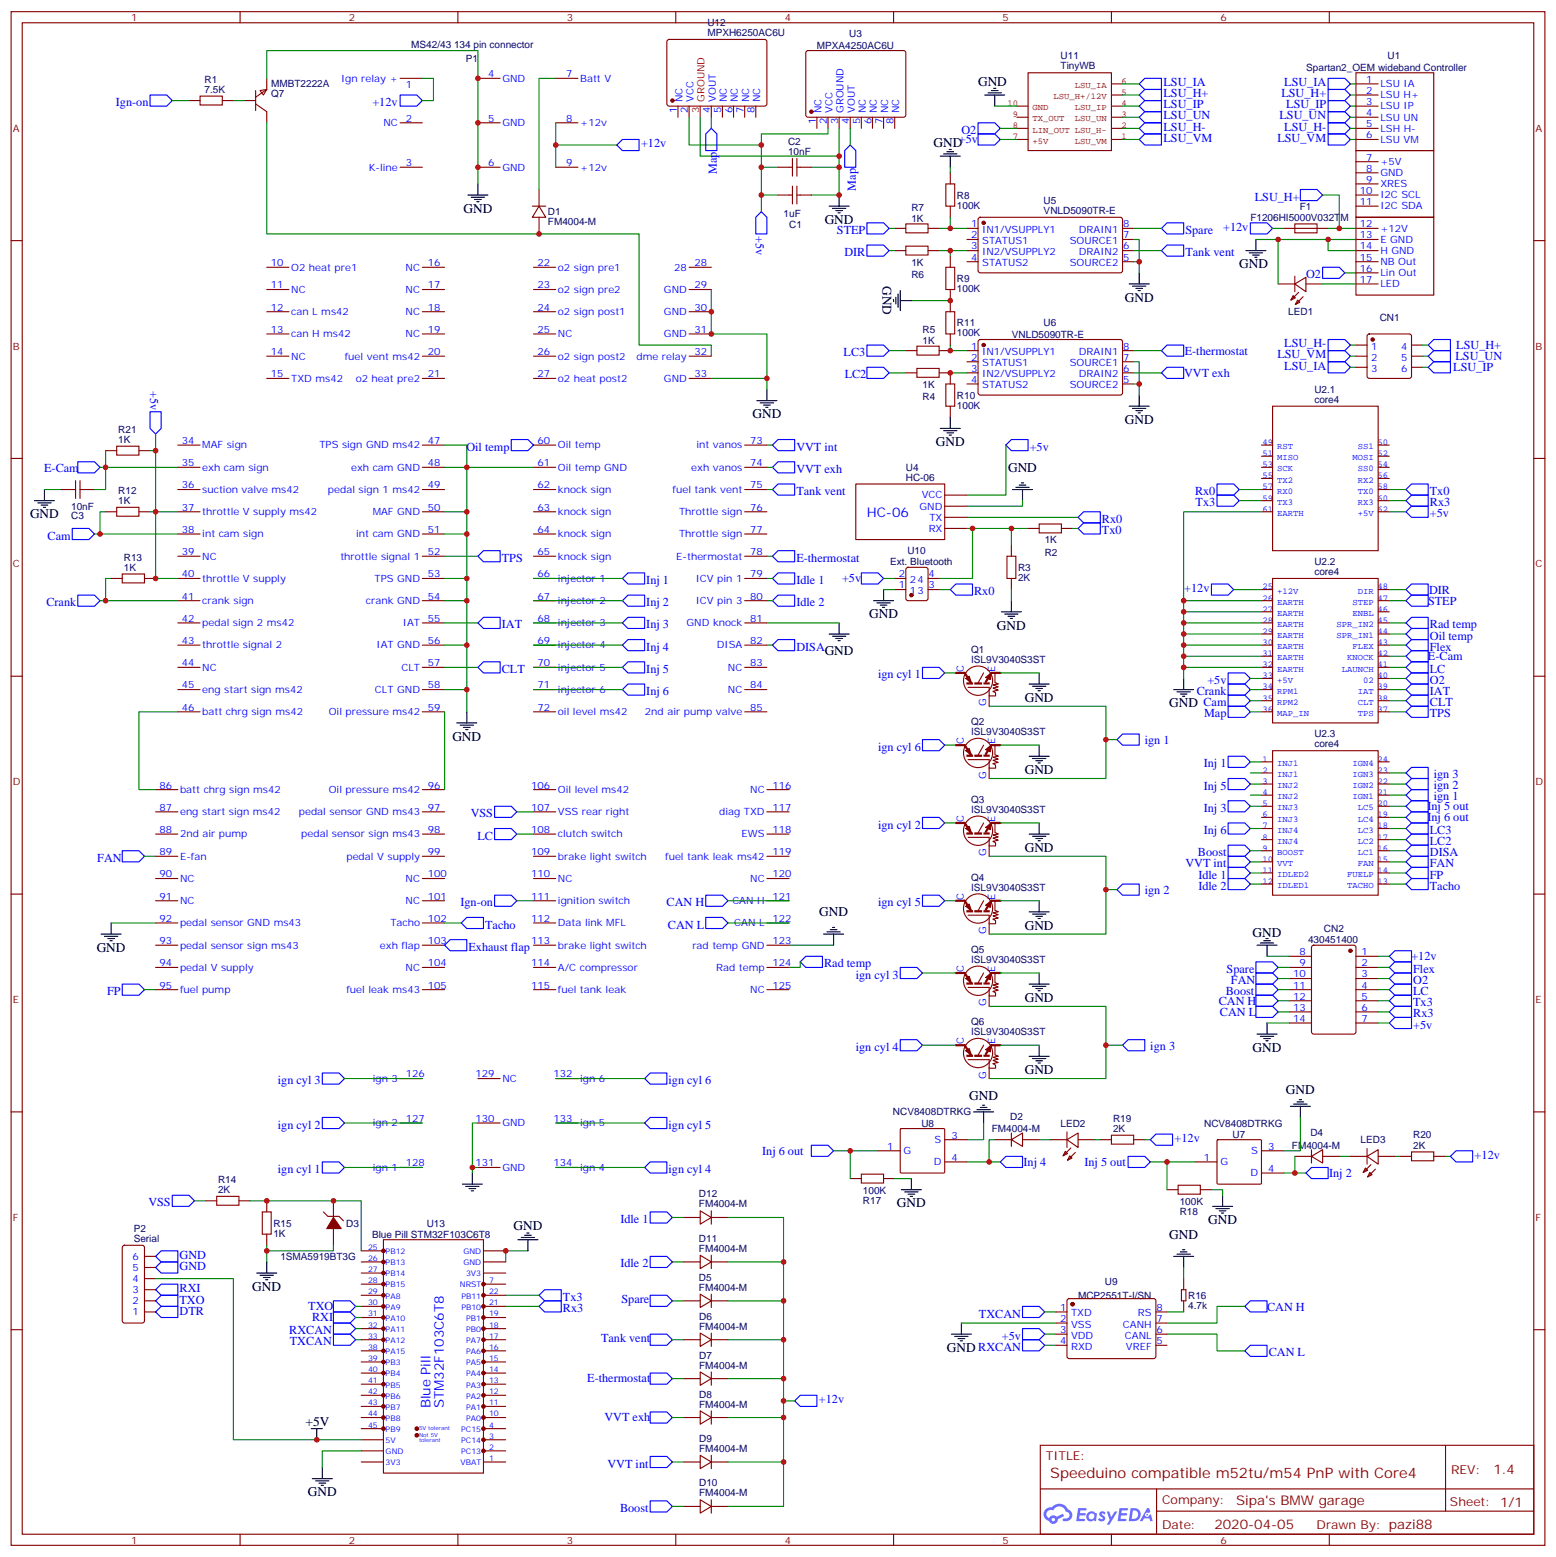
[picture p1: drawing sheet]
<svg xmlns="http://www.w3.org/2000/svg" width="494mm" height="494mm" viewBox="0 0 494 494" stroke-linecap="round" stroke-linejoin="round" font-family="sans-serif">
<defs><g id="words">
<text font-size="4.6" fill="#800" x="333.4" y="469">Speeduino compatible m52tu/m54 PnP with Core4</text>
<g font-size="4.2">
<text x="310.4" y="27.2">GND</text>
<text x="296.3" y="46.6">GND</text>
<text x="147.1" y="67.6">GND</text>
<text x="261.8" y="71.1">GND</text>
<text x="393.3" y="85.1">GND</text>
<text x="280.1" y="90.8" transform="rotate(90 280.1 90.8)">GND</text>
<text x="357" y="95.8">GND</text>
<text x="238.8" y="132.8">GND</text>
<text x="357" y="134.6">GND</text>
<text x="297" y="141.6">GND</text>
<text x="320" y="149.8">GND</text>
<text x="9.5" y="164.6">GND</text>
<text x="275.9" y="196.3">GND</text>
<text x="316.4" y="199.8">GND</text>
<text x="261.8" y="208">GND</text>
<text x="325.3" y="222.8">GND</text>
<text x="371.1" y="224.5">GND Cam</text>
<text x="143.6" y="235.1">GND</text>
<text x="325.3" y="245.7">GND</text>
<text x="325.3" y="270.4">GND</text>
<text x="260" y="290.9">GND</text>
<text x="325.3" y="295.1">GND</text>
<text x="397.6" y="297.6">GND</text>
<text x="30.7" y="302.2">GND</text>
<text x="325.3" y="318">GND</text>
<text x="397.6" y="333.9">GND</text>
<text x="325.3" y="341">GND</text>
<text x="408.2" y="347.3">GND</text>
<text x="307.6" y="349.1">GND</text>
<text x="284.7" y="383.3">GND</text>
<text x="383.5" y="388.6">GND</text>
<text x="163" y="390.3">GND</text>
<text x="371.1" y="393.2">GND</text>
<text x="80.1" y="409.8">GND</text>
<text x="300.6" y="429.2">GND RXCAN</text>
<text x="97" y="452.8">+5V</text>
<text x="97.7" y="475">GND</text>
</g>
<g font-size="4.2" fill="#00f">
<text x="275.1" y="164">HC-06</text>
<text x="136.6" y="447.1" transform="rotate(-90 136.6 447.1)">Blue Pill</text>
<text x="140.8" y="447.1" transform="rotate(-90 140.8 447.1)">STM32F103C6T8</text>
</g>
<g font-size="4.2" fill="#800">
<text x="474" y="468">1.4</text>
<text x="392.4" y="477.6">Sipa's BMW garage</text>
<text x="385.5" y="485.4">2020-04-05</text>
</g>
<g font-size="3.9" fill="#00f">
<text x="369.3" y="27.3">LSU_IA</text>
<text x="407.6" y="27.3">LSU_IA</text>
<text x="36.8" y="33.7">Ign-on</text>
<text x="118.2" y="33.5">+12v</text>
<text x="369.3" y="34.4">LSU_IP</text>
<text x="369.3" y="30.9">LSU_H+</text>
<text x="406.7" y="30.9">LSU_H+</text>
<text x="408.3" y="34.4">LSU_IP</text>
<text x="369.3" y="37.9">LSU_UN</text>
<text x="369.3" y="41.5">LSU_H-</text>
<text x="406.1" y="37.9">LSU_UN</text>
<text x="407.6" y="41.5">LSU_H-</text>
<text x="203.5" y="46.7">+12v</text>
<text x="304.3" y="45.5">+5v</text>
<text x="305.2" y="42.5">O2</text>
<text x="369.3" y="45">LSU_VM</text>
<text x="405.4" y="45">LSU_VM</text>
<text x="227.5" y="55.2" transform="rotate(-90 227.5 55.2)">Map</text>
<text x="271.6" y="60.5" transform="rotate(-90 271.6 60.5)">Map</text>
<text x="398.3" y="63.7">LSU_H+</text>
<text x="239.9" y="74.8" transform="rotate(90 239.9 74.8)">+5v</text>
<text x="265.6" y="74.3">STEP</text>
<text x="376.2" y="74.3">Spare</text>
<text x="388.2" y="73.2">+12v</text>
<text x="268" y="81.3">DIR</text>
<text x="376.2" y="81.3">Tank vent</text>
<text x="414.5" y="88.4">O2</text>
<text x="267.8" y="113.1">LC3</text>
<text x="376.1" y="112.7">E-thermostat</text>
<text x="405.4" y="113.8">LSU_VM</text>
<text x="407.6" y="110.2">LSU_H-</text>
<text x="462.2" y="110.8">LSU_H+</text>
<text x="268.1" y="119.9">LC2</text>
<text x="375.8" y="119.6">VVT exh</text>
<text x="407.6" y="117.3">LSU_IA</text>
<text x="461.3" y="117.9">LSU_IP</text>
<text x="462" y="114.4">LSU_UN</text>
<text x="47.6" y="124.1" transform="rotate(90 47.6 124.1)">+5v</text>
<text x="148.1" y="143.1">Oil temp</text>
<text x="252.8" y="143.1">VVT int</text>
<text x="326.8" y="143.1">+5v</text>
<text x="14" y="149.7">E-Cam</text>
<text x="252.8" y="150.1">VVT exh</text>
<text x="252.8" y="157.2">Tank vent</text>
<text x="379.3" y="157.2">Rx0</text>
<text x="379.5" y="160.7">Tx3</text>
<text x="453.8" y="160.7">Rx3</text>
<text x="453.8" y="157.2">Tx0</text>
<text x="349.8" y="166">Rx0</text>
<text x="453.8" y="164.2">+5v</text>
<text x="15.1" y="171.3">Cam</text>
<text x="349.8" y="169.5">Tx0</text>
<text x="159.3" y="178.3">TPS</text>
<text x="252.8" y="178.3">E-thermostat</text>
<text x="205.1" y="185.4">Inj 1</text>
<text x="252.8" y="185.4">Idle 1</text>
<text x="267.3" y="184.9">+5v</text>
<text x="309.2" y="188.9">Rx0</text>
<text x="375.9" y="187.9">+12v</text>
<text x="453.3" y="191.9">STEP</text>
<text x="453.6" y="188.4">DIR</text>
<text x="14.7" y="192.4">Crank</text>
<text x="205.1" y="192.4">Inj 2</text>
<text x="252.8" y="192.4">Idle 2</text>
<text x="159.3" y="199.5">IAT</text>
<text x="205.1" y="199.5">Inj 3</text>
<text x="453.8" y="203">Oil temp</text>
<text x="453.8" y="199.5">Rad temp</text>
<text x="205.1" y="206.6">Inj 4</text>
<text x="252.8" y="206.6">DISA</text>
<text x="453.3" y="209.5">E-Cam</text>
<text x="453.8" y="206.6">Flex</text>
<text x="159.3" y="213.6">CLT</text>
<text x="205.1" y="213.6">Inj 5</text>
<text x="278.7" y="215.4">ign cyl 1</text>
<text x="453.8" y="213.6">LC</text>
<text x="205.1" y="220.7">Inj 6</text>
<text x="379.9" y="220.7">Crank</text>
<text x="383.2" y="217.1">+5v</text>
<text x="453.8" y="220.7">IAT</text>
<text x="453.8" y="217.1">O2</text>
<text x="382.2" y="227.7">Map</text>
<text x="453.8" y="224.2">CLT</text>
<text x="453.8" y="227.7">TPS</text>
<text x="278.7" y="238.3">ign cyl 6</text>
<text x="363.4" y="236.3">ign 1</text>
<text x="382.1" y="243.6">Inj 1</text>
<text x="382.1" y="250.6">Inj 5</text>
<text x="455.1" y="250.4">ign 2</text>
<text x="455.1" y="246.9">ign 3</text>
<text x="382.1" y="257.7">Inj 3</text>
<text x="453.1" y="257.2">Inj 5 out</text>
<text x="455.1" y="253.9">ign 1</text>
<text x="149.4" y="259.5">VSS</text>
<text x="278.7" y="263">ign cyl 2</text>
<text x="453.1" y="260.7">Inj 6 out</text>
<text x="151.5" y="266.5">LC</text>
<text x="382.1" y="264.8">Inj 6</text>
<text x="453.8" y="268.3">LC2</text>
<text x="453.8" y="264.8">LC3</text>
<text x="30.9" y="273.6">FAN</text>
<text x="376.3" y="275.3">VVT int</text>
<text x="380.2" y="271.8">Boost</text>
<text x="453.8" y="275.3">FAN</text>
<text x="453.8" y="271.8">DISA</text>
<text x="380.4" y="278.9">Idle 1</text>
<text x="453.8" y="278.9">FP</text>
<text x="146.1" y="287.7">Ign-on</text>
<text x="211.6" y="287.7">CAN H</text>
<text x="278.7" y="287.7">ign cyl 5</text>
<text x="363.4" y="283.9">ign 2</text>
<text x="380.4" y="282.4">Idle 2</text>
<text x="453.8" y="282.4">Tacho</text>
<text x="154" y="294.7">Tacho</text>
<text x="212" y="294.7">CAN L</text>
<text x="148.7" y="301.8">Exhaust flap</text>
<text x="448" y="304.8">+12v</text>
<text x="261.6" y="307.1">Rad temp</text>
<text x="271.6" y="310.6">ign cyl 3</text>
<text x="389.3" y="308.9">Spare</text>
<text x="448.6" y="308.9">Flex</text>
<text x="34" y="315.9">FP</text>
<text x="389.1" y="315.9">Boost</text>
<text x="390.7" y="312.4">FAN</text>
<text x="448.6" y="312.4">O2</text>
<text x="448.6" y="315.9">LC</text>
<text x="386.8" y="319">CAN H</text>
<text x="387.2" y="322.5">CAN L</text>
<text x="448.6" y="319.4">Tx3</text>
<text x="448.6" y="323">Rx3</text>
<text x="448.6" y="326.5">+5v</text>
<text x="271.6" y="333.6">ign cyl 4</text>
<text x="365.1" y="333.3">ign 3</text>
<text x="88.2" y="344.1">ign cyl 3</text>
<text x="212.2" y="344.1">ign cyl 6</text>
<text x="88.2" y="358.2">ign cyl 2</text>
<text x="212.2" y="358.2">ign cyl 5</text>
<text x="372.8" y="362.5">+12v</text>
<text x="241.9" y="366.5">Inj 6 out</text>
<text x="324.9" y="370.1">Inj 4</text>
<text x="344.2" y="370.1">Inj 5 out</text>
<text x="468.1" y="367.8">+12v</text>
<text x="88.2" y="372.4">ign cyl 1</text>
<text x="212.2" y="372.4">ign cyl 4</text>
<text x="421.9" y="373.6">Inj 2</text>
<text x="47.1" y="382.9">VSS</text>
<text x="196.9" y="388.2">Idle 1</text>
<text x="57" y="399.7">GND</text>
<text x="57" y="403.2">GND</text>
<text x="196.9" y="402.3">Idle 2</text>
<text x="57" y="410.3">RXI</text>
<text x="57" y="413.8">TXO</text>
<text x="178.7" y="412.9">Tx3</text>
<text x="197.3" y="413.6">Spare</text>
<text x="57" y="417.3">DTR</text>
<text x="97.9" y="415.9">TXO</text>
<text x="99.1" y="419.5">RXI</text>
<text x="178.7" y="416.5">Rx3</text>
<text x="310.7" y="418.2">TXCAN</text>
<text x="402.2" y="416.3">CAN H</text>
<text x="91.8" y="423.5">RXCAN</text>
<text x="190.8" y="426">Tank vent</text>
<text x="318" y="425.3">+5v</text>
<text x="92" y="427">TXCAN</text>
<text x="402.7" y="430.6">CAN L</text>
<text x="186.4" y="438.7">E-thermostat</text>
<text x="259.9" y="445.4">+12v</text>
<text x="191.9" y="451.2">VVT exh</text>
<text x="192.8" y="465.8">VVT int</text>
<text x="196.8" y="480">Boost</text>
</g>
<g font-size="3.9" fill="#800">
<text x="332" y="463.4">TITLE:</text>
<text x="460.6" y="468">REV:</text>
<text x="368.9" y="477.6">Company:</text>
<text x="460.2" y="478.2">Sheet: 1/1</text>
<text x="368.9" y="485.2">Date:</text>
<text x="417.9" y="485.3">Drawn By: pazi88</text>
</g>
<g font-size="3.2" fill="#800">
<text x="41.6" y="6.7">1</text>
<text x="110.8" y="6.7">2</text>
<text x="179.9" y="6.7">3</text>
<text x="249.1" y="6.7">4</text>
<text x="318.2" y="6.7">5</text>
<text x="387.3" y="6.7">6</text>
<text x="4.1" y="41.8">A</text>
<text x="487.4" y="41.8">A</text>
<text x="4.1" y="110.9">B</text>
<text x="487.4" y="110.9">B</text>
<text x="4.1" y="180.1">C</text>
<text x="487.4" y="180.1">C</text>
<text x="4.1" y="249.2">D</text>
<text x="487.4" y="249.2">D</text>
<text x="4.1" y="318.4">E</text>
<text x="487.4" y="318.4">E</text>
<text x="4.1" y="387.5">F</text>
<text x="487.4" y="387.5">F</text>
<text x="41.6" y="490">1</text>
<text x="110.8" y="490">2</text>
<text x="179.9" y="490">3</text>
<text x="249.1" y="490">4</text>
<text x="318.2" y="490">5</text>
<text x="387.3" y="490">6</text>
</g>
<g font-size="3.2" fill="#000080">
<text x="224.5" y="11.5">MPXH6250AC6U</text>
<text x="224.5" y="8.3">U12</text>
<text x="269.5" y="11.8">U3</text>
<text x="130.5" y="15.3">MS42/43 134 pin connector</text>
<text x="259.3" y="15.6">MPXA4250AC6U</text>
<text x="147.9" y="19.7">P1</text>
<text x="336.6" y="22">TinyWB</text>
<text x="336.7" y="18.8">U11</text>
<text x="414.6" y="22.6">Spartan2_OEM wideband Controller</text>
<text x="440.4" y="18.9">U1</text>
<text x="64.9" y="29.5">7.5K</text>
<text x="64.9" y="26.2">R1</text>
<text x="86.1" y="27.7">MMBT2222A</text>
<text x="86.1" y="30.9">Q7</text>
<text x="250.1" y="46">C2</text>
<text x="250.1" y="49.2">10nF</text>
<text x="303.7" y="63.1">R8</text>
<text x="331.3" y="64.7">U5</text>
<text x="173.9" y="71.6">FM4004-M</text>
<text x="173.9" y="68.3">D1</text>
<text x="248.7" y="68.8">1uF</text>
<text x="289.3" y="70.5">1K</text>
<text x="289.3" y="67">R7</text>
<text x="303.7" y="66.2">100K</text>
<text x="331.3" y="67.9">VNLD5090TR-E</text>
<text x="396.9" y="70.2">F1206HI5000V032TM</text>
<text x="412.6" y="66.8">F1</text>
<text x="250.5" y="72.3">C1</text>
<text x="289.3" y="84.3">1K</text>
<text x="289.3" y="88.2">R6</text>
<text x="303.7" y="89.5">R9</text>
<text x="303.7" y="92.7">100K</text>
<text x="408.9" y="100.1">LED1</text>
<text x="437.9" y="101.8">CN1</text>
<text x="292.8" y="105.8">R5</text>
<text x="303.7" y="106.8">100K</text>
<text x="303.7" y="103.6">R11</text>
<text x="321.2" y="107.2">VNLD5090TR-E</text>
<text x="331.3" y="103.5">U6</text>
<text x="292.8" y="109.3">1K</text>
<text x="292.8" y="123.1">1K</text>
<text x="417.2" y="124.7">U2.1</text>
<text x="292.8" y="127">R4</text>
<text x="303.7" y="129.7">100K</text>
<text x="303.7" y="126.6">R10</text>
<text x="417.2" y="127.9">core4</text>
<text x="37.5" y="137.5">R21</text>
<text x="37.5" y="140.6">1K</text>
<text x="287.5" y="149.4">U4</text>
<text x="287.5" y="152.6">HC-06</text>
<text x="22.6" y="161.7">10nF</text>
<text x="37.5" y="160">1K</text>
<text x="37.5" y="156.9">R12</text>
<text x="22.6" y="164.9">C3</text>
<text x="331.6" y="172.5">1K</text>
<text x="39.3" y="178">R13</text>
<text x="282.6" y="179.5">Ext. Bluetooth</text>
<text x="288" y="175.9">U10</text>
<text x="331.6" y="176.4">R2</text>
<text x="417.2" y="179.4">U2.2</text>
<text x="39.3" y="181.2">1K</text>
<text x="323.1" y="184.4">2K</text>
<text x="323.1" y="181.2">R3</text>
<text x="417.2" y="182.6">core4</text>
<text x="308.2" y="207.2">Q1</text>
<text x="308.2" y="210.4">ISL9V3040S3ST</text>
<text x="308.2" y="233.3">ISL9V3040S3ST</text>
<text x="308.2" y="230.1">Q2</text>
<text x="417.2" y="237.2">core4</text>
<text x="417.2" y="234.1">U2.3</text>
<text x="308.2" y="258">ISL9V3040S3ST</text>
<text x="308.2" y="254.8">Q3</text>
<text x="308.2" y="279.5">Q4</text>
<text x="308.2" y="282.7">ISL9V3040S3ST</text>
<text x="415.2" y="299.4">430451400</text>
<text x="420.2" y="295.7">CN2</text>
<text x="308.2" y="305.6">ISL9V3040S3ST</text>
<text x="308.2" y="302.4">Q5</text>
<text x="308.2" y="328.5">ISL9V3040S3ST</text>
<text x="308.2" y="325.4">Q6</text>
<text x="283.4" y="354.1">NCV8408DTRKG</text>
<text x="292.5" y="357.6">U8</text>
<text x="314.8" y="359.4">FM4004-M</text>
<text x="320.7" y="355.4">D2</text>
<text x="336.6" y="357.6">LED2</text>
<text x="353.3" y="359.3">2K</text>
<text x="353.3" y="356.1">R19</text>
<text x="382.2" y="357.6">NCV8408DTRKG</text>
<text x="391.2" y="361.1">U7</text>
<text x="410.1" y="364.7">FM4004-M</text>
<text x="415.9" y="360.7">D4</text>
<text x="431.9" y="362.9">LED3</text>
<text x="448.5" y="364.6">2K</text>
<text x="448.5" y="361.4">R20</text>
<text x="69.2" y="375.5">R14</text>
<text x="69.2" y="378.7">2K</text>
<text x="221.9" y="383.3">FM4004-M</text>
<text x="221.9" y="380.1">D12</text>
<text x="273.9" y="379.1">100K</text>
<text x="273.9" y="382.2">R17</text>
<text x="374.5" y="382.6">100K</text>
<text x="86.8" y="389.4">R15</text>
<text x="109.9" y="389.4">D3</text>
<text x="135.5" y="389.5">U13</text>
<text x="374.5" y="385.8">R18</text>
<text x="42.4" y="394.2">Serial</text>
<text x="42.4" y="391.1">P2</text>
<text x="86.8" y="392.6">1K</text>
<text x="118.1" y="392.9">Blue Pill STM32F103C6T8</text>
<text x="221.9" y="394.2">D11</text>
<text x="89" y="399.9">1SMA5919BT3G</text>
<text x="221.9" y="397.4">FM4004-M</text>
<text x="221.9" y="406.6">D5</text>
<text x="350.7" y="408">U9</text>
<text x="221.9" y="409.8">FM4004-M</text>
<text x="342.2" y="412.4">MCP2551T-I/SN</text>
<text x="377.1" y="412.2">R16</text>
<text x="221.9" y="418.9">D6</text>
<text x="377.1" y="415.4">4.7k</text>
<text x="221.9" y="422.1">FM4004-M</text>
<text x="221.9" y="431.3">D7</text>
<text x="221.9" y="434.4">FM4004-M</text>
<text x="221.9" y="443.6">D8</text>
<text x="221.9" y="446.8">FM4004-M</text>
<text x="221.9" y="460.9">FM4004-M</text>
<text x="221.9" y="457.7">D9</text>
<text x="221.9" y="471.8">D10</text>
<text x="221.9" y="475">FM4004-M</text>
</g>
<g font-size="3.2" fill="#00f">
<text x="108.3" y="25.9">Ign relay +</text>
<text x="128.8" y="28">1</text>
<text x="155" y="24.5">4</text>
<text x="159.5" y="25.9">GND</text>
<text x="179.7" y="24.5">7</text>
<text x="184.1" y="25.9">Batt V</text>
<text x="433.7" y="26.3">1</text>
<text x="433.7" y="29.8">2</text>
<text x="438.1" y="27.7">LSU IA</text>
<text x="214.8" y="35.9" transform="rotate(-90 214.8 35.9)">1</text>
<text x="216.6" y="32.4" transform="rotate(-90 216.6 32.4)">NC</text>
<text x="218.4" y="35.9" transform="rotate(-90 218.4 35.9)">2</text>
<text x="220.1" y="32.4" transform="rotate(-90 220.1 32.4)">VCC</text>
<text x="225.4" y="35.9" transform="rotate(-90 225.4 35.9)">4</text>
<text x="227.2" y="32.4" transform="rotate(-90 227.2 32.4)">VOUT</text>
<text x="229" y="35.9" transform="rotate(-90 229 35.9)">5</text>
<text x="230.7" y="32.4" transform="rotate(-90 230.7 32.4)">NC</text>
<text x="232.5" y="35.9" transform="rotate(-90 232.5 35.9)">6</text>
<text x="234.2" y="32.4" transform="rotate(-90 234.2 32.4)">NC</text>
<text x="236" y="35.9" transform="rotate(-90 236 35.9)">7</text>
<text x="237.8" y="32.4" transform="rotate(-90 237.8 32.4)">NC</text>
<text x="239.5" y="35.9" transform="rotate(-90 239.5 35.9)">8</text>
<text x="241.3" y="32.4" transform="rotate(-90 241.3 32.4)">NC</text>
<text x="260.7" y="35.9" transform="rotate(-90 260.7 35.9)">NC</text>
<text x="264.2" y="35.9" transform="rotate(-90 264.2 35.9)">VCC</text>
<text x="267.8" y="35.9" transform="rotate(-90 267.8 35.9)">GROUND</text>
<text x="271.3" y="35.9" transform="rotate(-90 271.3 35.9)">VOUT</text>
<text x="274.8" y="35.9" transform="rotate(-90 274.8 35.9)">NC</text>
<text x="278.3" y="35.9" transform="rotate(-90 278.3 35.9)">NC</text>
<text x="281.9" y="35.9" transform="rotate(-90 281.9 35.9)">NC</text>
<text x="285.4" y="35.9" transform="rotate(-90 285.4 35.9)">NC</text>
<text x="433.7" y="33.3">3</text>
<text x="438.1" y="31.2">LSU H+</text>
<text x="438.1" y="34.7">LSU IP</text>
<text x="121.7" y="40">NC</text>
<text x="128.8" y="38.6">2</text>
<text x="155" y="38.6">5</text>
<text x="159.5" y="40">GND</text>
<text x="179.7" y="38.6">8</text>
<text x="184.1" y="40">+12v</text>
<text x="258.9" y="39.4" transform="rotate(-90 258.9 39.4)">1</text>
<text x="262.5" y="39.4" transform="rotate(-90 262.5 39.4)">2</text>
<text x="266" y="39.4" transform="rotate(-90 266 39.4)">3</text>
<text x="269.5" y="39.4" transform="rotate(-90 269.5 39.4)">4</text>
<text x="273" y="39.4" transform="rotate(-90 273 39.4)">5</text>
<text x="276.6" y="39.4" transform="rotate(-90 276.6 39.4)">6</text>
<text x="280.1" y="39.4" transform="rotate(-90 280.1 39.4)">7</text>
<text x="283.6" y="39.4" transform="rotate(-90 283.6 39.4)">8</text>
<text x="433.7" y="36.9">4</text>
<text x="433.7" y="40.4">5</text>
<text x="438.1" y="38.3">LSU UN</text>
<text x="438.1" y="41.8">LSH H-</text>
<text x="433.7" y="43.9">6</text>
<text x="438.1" y="45.3">LSU VM</text>
<text x="128.8" y="52.7">3</text>
<text x="155" y="52.7">6</text>
<text x="179.7" y="52.7">9</text>
<text x="433.7" y="51">7</text>
<text x="438.1" y="52.4">+5V</text>
<text x="117" y="54.2">K-line</text>
<text x="159.5" y="54.2">GND</text>
<text x="184.1" y="54.2">+12v</text>
<text x="433.7" y="54.5">8</text>
<text x="433.7" y="58">9</text>
<text x="438.1" y="55.9">GND</text>
<text x="438.1" y="59.4">XRES</text>
<text x="431.6" y="61.6">10</text>
<text x="431.6" y="65.1">11</text>
<text x="438.1" y="63">I2C SCL</text>
<text x="438.1" y="66.5">I2C SDA</text>
<text x="308.3" y="72.1">1</text>
<text x="308.3" y="75.7">2</text>
<text x="311.7" y="73.9">IN1/VSUPPLY1</text>
<text x="311.7" y="77.4">STATUS1</text>
<text x="339.6" y="77.4">SOURCE1</text>
<text x="342.5" y="73.9">DRAIN1</text>
<text x="356.5" y="75.7">7</text>
<text x="356.5" y="72.1">8</text>
<text x="431.6" y="72.1">12</text>
<text x="431.6" y="75.7">13</text>
<text x="438.1" y="73.6">+12V</text>
<text x="438.1" y="77.1">E GND</text>
<text x="308.3" y="79.2">3</text>
<text x="308.3" y="82.7">4</text>
<text x="311.7" y="81">IN2/VSUPPLY2</text>
<text x="342.5" y="81">DRAIN2</text>
<text x="356.5" y="82.7">5</text>
<text x="356.5" y="79.2">6</text>
<text x="431.6" y="79.2">14</text>
<text x="431.6" y="82.7">15</text>
<text x="438.1" y="80.6">H GND</text>
<text x="85.9" y="84.5">10</text>
<text x="92.4" y="85.9">O2 heat pre1</text>
<text x="128.8" y="85.9">NC</text>
<text x="135.8" y="84.5">16</text>
<text x="170.6" y="84.5">22</text>
<text x="177.1" y="85.9">o2 sign pre1</text>
<text x="214" y="85.9">28</text>
<text x="220.5" y="84.5">28</text>
<text x="311.7" y="84.5">STATUS2</text>
<text x="339.6" y="84.5">SOURCE2</text>
<text x="431.6" y="86.3">16</text>
<text x="431.6" y="89.8">17</text>
<text x="438.1" y="84.1">NB Out</text>
<text x="438.1" y="87.7">Lin Out</text>
<text x="85.9" y="91.5">11</text>
<text x="92.4" y="93">NC</text>
<text x="128.8" y="93">NC</text>
<text x="135.8" y="91.5">17</text>
<text x="170.6" y="91.5">23</text>
<text x="177.1" y="93">o2 sign pre2</text>
<text x="210.7" y="93">GND</text>
<text x="220.5" y="91.5">29</text>
<text x="438.1" y="91.2">LED</text>
<text x="85.9" y="98.6">12</text>
<text x="92.4" y="100">can L ms42</text>
<text x="128.8" y="100">NC</text>
<text x="135.8" y="98.6">18</text>
<text x="170.6" y="98.6">24</text>
<text x="177.1" y="100">o2 sign post1</text>
<text x="210.7" y="100">GND</text>
<text x="220.5" y="98.6">30</text>
<text x="85.9" y="105.7">13</text>
<text x="92.4" y="107.1">can H ms42</text>
<text x="128.8" y="107.1">NC</text>
<text x="135.8" y="105.7">19</text>
<text x="170.6" y="105.7">25</text>
<text x="177.1" y="107.1">NC</text>
<text x="210.7" y="107.1">GND</text>
<text x="220.5" y="105.7">31</text>
<text x="85.9" y="112.7">14</text>
<text x="135.8" y="112.7">20</text>
<text x="170.6" y="112.7">26</text>
<text x="220.5" y="112.7">32</text>
<text x="308.3" y="110.9">1</text>
<text x="311.7" y="112.7">IN1/VSUPPLY1</text>
<text x="342.5" y="112.7">DRAIN1</text>
<text x="356.5" y="110.9">8</text>
<text x="435.2" y="110.9">1</text>
<text x="444.7" y="110.9">4</text>
<text x="85.9" y="119.8">15</text>
<text x="92.4" y="114.1">NC</text>
<text x="109.4" y="114.1">fuel vent ms42</text>
<text x="135.8" y="119.8">21</text>
<text x="170.6" y="119.8">27</text>
<text x="177.1" y="114.1">o2 sign post2</text>
<text x="202.1" y="114.1">dme relay</text>
<text x="220.5" y="119.8">33</text>
<text x="308.3" y="114.5">2</text>
<text x="308.3" y="118">3</text>
<text x="311.7" y="116.2">STATUS1</text>
<text x="311.7" y="119.8">IN2/VSUPPLY2</text>
<text x="339.6" y="116.2">SOURCE1</text>
<text x="342.5" y="119.8">DRAIN2</text>
<text x="356.5" y="118">6</text>
<text x="356.5" y="114.5">7</text>
<text x="435.2" y="114.5">2</text>
<text x="435.2" y="118">3</text>
<text x="444.7" y="114.5">5</text>
<text x="444.7" y="118">6</text>
<text x="92.4" y="121.2">TXD ms42</text>
<text x="112.9" y="121.2">o2 heat pre2</text>
<text x="177.1" y="121.2">o2 heat post2</text>
<text x="210.7" y="121.2">GND</text>
<text x="308.3" y="121.5">4</text>
<text x="311.7" y="123.3">STATUS2</text>
<text x="339.6" y="123.3">SOURCE2</text>
<text x="356.5" y="121.5">5</text>
<text x="57.7" y="140.9">34</text>
<text x="64.2" y="142.3">MAF sign</text>
<text x="101.4" y="142.3">TPS sign GND ms42</text>
<text x="135.8" y="140.9">47</text>
<text x="170.6" y="140.9">60</text>
<text x="177.1" y="142.3">Oil temp</text>
<text x="221.1" y="142.3">int vanos</text>
<text x="238.1" y="140.9">73</text>
<text x="57.7" y="148">35</text>
<text x="64.2" y="149.4">exh cam sign</text>
<text x="111.4" y="149.4">exh cam GND</text>
<text x="135.8" y="148">48</text>
<text x="170.6" y="148">61</text>
<text x="177.1" y="149.4">Oil temp GND</text>
<text x="219.4" y="149.4">exh vanos</text>
<text x="238.1" y="148">74</text>
<text x="57.7" y="155">36</text>
<text x="135.8" y="155">49</text>
<text x="170.6" y="155">62</text>
<text x="238.1" y="155">75</text>
<text x="64.2" y="156.5">suction valve ms42</text>
<text x="104.1" y="156.5">pedal sign 1 ms42</text>
<text x="177.1" y="156.5">knock sign</text>
<text x="213.5" y="156.5">fuel tank vent</text>
<text x="291.9" y="161.7">GND</text>
<text x="292.6" y="158.2">VCC</text>
<text x="57.7" y="162.1">37</text>
<text x="64.2" y="163.5">throttle V supply ms42</text>
<text x="118.3" y="163.5">MAF GND</text>
<text x="135.8" y="162.1">50</text>
<text x="170.6" y="162.1">63</text>
<text x="177.1" y="163.5">knock sign</text>
<text x="215.5" y="163.5">Throttle sign</text>
<text x="238.1" y="162.1">76</text>
<text x="295" y="165.5">TX</text>
<text x="57.7" y="169.2">38</text>
<text x="64.2" y="170.6">int cam sign</text>
<text x="113.1" y="170.6">int cam GND</text>
<text x="135.8" y="169.2">51</text>
<text x="170.6" y="169.2">64</text>
<text x="177.1" y="170.6">knock sign</text>
<text x="215.5" y="170.6">Throttle sign</text>
<text x="238.1" y="169.2">77</text>
<text x="294.8" y="168.8">RX</text>
<text x="57.7" y="176.2">39</text>
<text x="64.2" y="177.6">NC</text>
<text x="108" y="177.6">throttle signal 1</text>
<text x="135.8" y="176.2">52</text>
<text x="170.6" y="176.2">65</text>
<text x="177.1" y="177.6">knock sign</text>
<text x="214.6" y="177.6">E-thermostat</text>
<text x="238.1" y="176.2">78</text>
<text x="57.7" y="183.3">40</text>
<text x="64.2" y="184.7">throttle V supply</text>
<text x="118.9" y="184.7">TPS GND</text>
<text x="135.8" y="183.3">53</text>
<text x="170.6" y="183.3">66</text>
<text x="177.1" y="184.7">injector 1</text>
<text x="220.8" y="184.7">ICV pin 1</text>
<text x="238.1" y="183.3">79</text>
<text x="285.3" y="183.3">2</text>
<text x="288.8" y="185">24</text>
<text x="294.7" y="183.3">4</text>
<text x="57.7" y="190.3">41</text>
<text x="64.2" y="191.7">crank sign</text>
<text x="116.2" y="191.7">crank GND</text>
<text x="135.8" y="190.3">54</text>
<text x="170.6" y="190.3">67</text>
<text x="177.1" y="191.7">injector 2</text>
<text x="220.8" y="191.7">ICV pin 3</text>
<text x="238.1" y="190.3">80</text>
<text x="285.3" y="186.8">1</text>
<text x="288.8" y="188.6">13</text>
<text x="294.7" y="186.8">3</text>
<text x="57.7" y="197.4">42</text>
<text x="135.8" y="197.4">55</text>
<text x="170.6" y="197.4">68</text>
<text x="238.1" y="197.4">81</text>
<text x="64.2" y="198.8">pedal sign 2 ms42</text>
<text x="127.9" y="198.8">IAT</text>
<text x="177.1" y="198.8">injector 3</text>
<text x="217.9" y="198.8">GND knock</text>
<text x="57.7" y="204.4">43</text>
<text x="64.2" y="205.8">throttle signal 2</text>
<text x="119.5" y="205.8">IAT GND</text>
<text x="135.8" y="204.4">56</text>
<text x="170.6" y="204.4">69</text>
<text x="177.1" y="205.8">injector 4</text>
<text x="227.5" y="205.8">DISA</text>
<text x="238.1" y="204.4">82</text>
<text x="57.7" y="211.5">44</text>
<text x="64.2" y="212.9">NC</text>
<text x="127.4" y="212.9">CLT</text>
<text x="135.8" y="211.5">57</text>
<text x="170.6" y="211.5">70</text>
<text x="177.1" y="212.9">injector 5</text>
<text x="231.1" y="212.9">NC</text>
<text x="238.1" y="211.5">83</text>
<text x="306" y="213.3" transform="rotate(-90 306 213.3)">C</text>
<text x="315.9" y="213.3" transform="rotate(-90 315.9 213.3)">E</text>
<text x="57.7" y="218.5">45</text>
<text x="64.2" y="220">eng start sign ms42</text>
<text x="119" y="220">CLT GND</text>
<text x="135.8" y="218.5">58</text>
<text x="170.6" y="218.5">71</text>
<text x="177.1" y="220">injector 6</text>
<text x="231.1" y="220">NC</text>
<text x="238.1" y="218.5">84</text>
<text x="57.7" y="225.6">46</text>
<text x="64.2" y="227">batt chrg sign ms42</text>
<text x="104.3" y="227">Oil pressure ms42</text>
<text x="135.8" y="225.6">59</text>
<text x="170.6" y="225.6">72</text>
<text x="177.1" y="227">oil level ms42</text>
<text x="204.7" y="227">2nd air pump valve</text>
<text x="238.1" y="225.6">85</text>
<text x="313" y="224.2" transform="rotate(-90 313 224.2)">G</text>
<text x="306" y="236.2" transform="rotate(-90 306 236.2)">C</text>
<text x="315.9" y="236.2" transform="rotate(-90 315.9 236.2)">E</text>
<text x="50.6" y="250.3">86</text>
<text x="57.1" y="251.7">batt chrg sign ms42</text>
<text x="104.3" y="251.7">Oil pressure ms42</text>
<text x="135.8" y="250.3">96</text>
<text x="168.6" y="250.3">106</text>
<text x="177.1" y="251.7">Oil level ms42</text>
<text x="238.1" y="251.7">NC</text>
<text x="245.2" y="250.3">116</text>
<text x="313" y="247.1" transform="rotate(-90 313 247.1)">G</text>
<text x="50.6" y="257.4">87</text>
<text x="135.8" y="257.4">97</text>
<text x="168.6" y="257.4">107</text>
<text x="245.2" y="257.4">117</text>
<text x="57.1" y="258.8">eng start sign ms42</text>
<text x="94.9" y="258.8">pedal sensor GND ms43</text>
<text x="177.1" y="258.8">VSS rear right</text>
<text x="228.3" y="258.8">diag TXD</text>
<text x="306" y="260.9" transform="rotate(-90 306 260.9)">C</text>
<text x="315.9" y="260.9" transform="rotate(-90 315.9 260.9)">E</text>
<text x="50.6" y="264.4">88</text>
<text x="57.1" y="265.8">2nd air pump</text>
<text x="95.6" y="265.8">pedal sensor sign ms43</text>
<text x="135.8" y="264.4">98</text>
<text x="168.6" y="264.4">108</text>
<text x="177.1" y="265.8">clutch switch</text>
<text x="235.4" y="265.8">EWS</text>
<text x="245.2" y="264.4">118</text>
<text x="50.6" y="271.5">89</text>
<text x="57.1" y="272.9">E-fan</text>
<text x="110" y="272.9">pedal V supply</text>
<text x="135.8" y="271.5">99</text>
<text x="168.6" y="271.5">109</text>
<text x="177.1" y="272.9">brake light switch</text>
<text x="211.1" y="272.9">fuel tank leak ms42</text>
<text x="245.2" y="271.5">119</text>
<text x="313" y="271.8" transform="rotate(-90 313 271.8)">G</text>
<text x="50.6" y="278.5">90</text>
<text x="57.1" y="279.9">NC</text>
<text x="128.8" y="279.9">NC</text>
<text x="135.8" y="278.5">100</text>
<text x="168.6" y="278.5">110</text>
<text x="177.1" y="279.9">NC</text>
<text x="238.1" y="279.9">NC</text>
<text x="245.2" y="278.5">120</text>
<text x="50.6" y="285.6">91</text>
<text x="57.1" y="287">NC</text>
<text x="128.8" y="287">NC</text>
<text x="135.8" y="285.6">101</text>
<text x="168.6" y="285.6">111</text>
<text x="177.1" y="287">ignition switch</text>
<text x="232.5" y="287">CAN H</text>
<text x="245.2" y="285.6">121</text>
<text x="306" y="285.6" transform="rotate(-90 306 285.6)">C</text>
<text x="315.9" y="285.6" transform="rotate(-90 315.9 285.6)">E</text>
<text x="50.6" y="292.6">92</text>
<text x="135.8" y="292.6">102</text>
<text x="168.6" y="292.6">112</text>
<text x="245.2" y="292.6">122</text>
<text x="50.6" y="299.7">93</text>
<text x="57.1" y="294">pedal sensor GND ms43</text>
<text x="123.9" y="294">Tacho</text>
<text x="135.8" y="299.7">103</text>
<text x="168.6" y="299.7">113</text>
<text x="177.1" y="294">Data link MFL</text>
<text x="233.1" y="294">CAN L</text>
<text x="245.2" y="299.7">123</text>
<text x="313" y="296.5" transform="rotate(-90 313 296.5)">G</text>
<text x="57.1" y="301.1">pedal sensor sign ms43</text>
<text x="120.6" y="301.1">exh flap</text>
<text x="177.1" y="301.1">brake light switch</text>
<text x="219.8" y="301.1">rad temp GND</text>
<text x="412.5" y="303.2">8</text>
<text x="432.2" y="303.2">1</text>
<text x="50.6" y="306.7">94</text>
<text x="57.1" y="308.2">pedal V supply</text>
<text x="128.8" y="308.2">NC</text>
<text x="135.8" y="306.7">104</text>
<text x="168.6" y="306.7">114</text>
<text x="177.1" y="308.2">A/C compressor</text>
<text x="227.3" y="308.2">Rad temp</text>
<text x="245.2" y="306.7">124</text>
<text x="306" y="308.5" transform="rotate(-90 306 308.5)">C</text>
<text x="315.9" y="308.5" transform="rotate(-90 315.9 308.5)">E</text>
<text x="410.5" y="310.3">10</text>
<text x="412.5" y="306.7">9</text>
<text x="432.2" y="306.7">2</text>
<text x="432.2" y="310.3">3</text>
<text x="50.6" y="313.8">95</text>
<text x="57.1" y="315.2">fuel pump</text>
<text x="109.9" y="315.2">fuel leak ms43</text>
<text x="135.8" y="313.8">105</text>
<text x="168.6" y="313.8">115</text>
<text x="177.1" y="315.2">fuel tank leak</text>
<text x="238.1" y="315.2">NC</text>
<text x="245.2" y="313.8">125</text>
<text x="410.5" y="313.8">11</text>
<text x="410.5" y="317.3">12</text>
<text x="432.2" y="313.8">4</text>
<text x="432.2" y="317.3">5</text>
<text x="313" y="319.4" transform="rotate(-90 313 319.4)">G</text>
<text x="410.5" y="320.9">13</text>
<text x="432.2" y="320.9">6</text>
<text x="410.5" y="324.4">14</text>
<text x="432.2" y="324.4">7</text>
<text x="306" y="331.4" transform="rotate(-90 306 331.4)">C</text>
<text x="315.9" y="331.4" transform="rotate(-90 315.9 331.4)">E</text>
<text x="118.3" y="343.4">ign 3</text>
<text x="128.8" y="342">126</text>
<text x="150.9" y="342">129</text>
<text x="159.5" y="343.4">NC</text>
<text x="175.6" y="342">132</text>
<text x="184.1" y="343.4">ign 6</text>
<text x="313" y="342.4" transform="rotate(-90 313 342.4)">G</text>
<text x="118.3" y="357.5">ign 2</text>
<text x="128.8" y="356.1">127</text>
<text x="150.9" y="356.1">130</text>
<text x="159.5" y="357.5">GND</text>
<text x="175.6" y="356.1">133</text>
<text x="184.1" y="357.5">ign 5</text>
<text x="281.6" y="364.9">1</text>
<text x="296.6" y="362.8">S</text>
<text x="302" y="361.4">3</text>
<text x="402.5" y="364.9">3</text>
<text x="118.3" y="371.7">ign 1</text>
<text x="128.8" y="370.2">128</text>
<text x="150.9" y="370.2">131</text>
<text x="159.5" y="371.7">GND</text>
<text x="175.6" y="370.2">134</text>
<text x="184.1" y="371.7">ign 4</text>
<text x="286.8" y="366.4">G</text>
<text x="296.4" y="369.9">D</text>
<text x="302" y="368.5">4</text>
<text x="382.2" y="368.5">1</text>
<text x="387.3" y="369.9">G</text>
<text x="397.2" y="366.4">S</text>
<text x="396.9" y="373.4">D</text>
<text x="402.5" y="372">4</text>
<text x="42.1" y="399.9">6</text>
<text x="42.1" y="406.9">4</text>
<text x="42.1" y="403.4">5</text>
<text x="42.1" y="414">2</text>
<text x="42.1" y="410.5">3</text>
<text x="42.1" y="417.5">1</text>
<text x="336.5" y="416.1">1</text>
<text x="336.5" y="419.6">2</text>
<text x="340" y="417.9">TXD</text>
<text x="361.2" y="417.9">RS</text>
<text x="367.1" y="419.6">7</text>
<text x="367.1" y="416.1">8</text>
<text x="336.5" y="423.2">3</text>
<text x="340" y="421.4">VSS</text>
<text x="340" y="424.9">VDD</text>
<text x="356.4" y="421.4">CANH</text>
<text x="357.1" y="424.9">CANL</text>
<text x="367.1" y="423.2">6</text>
<text x="336.5" y="426.7">4</text>
<text x="340" y="428.4">RXD</text>
<text x="357.4" y="428.4">VREF</text>
<text x="367.1" y="426.7">5</text>
</g>
<g font-size="3.2" fill="#f00">
<text x="221.9" y="35.9" transform="rotate(-90 221.9 35.9)">3</text>
<text x="223.7" y="32.4" transform="rotate(-90 223.7 32.4)">GROUND</text>
</g>
<g font-size="2.8" fill="#840000">
<text x="341.2" y="28">LSU_IA</text>
<text x="356" y="26.6">6</text>
<text x="319.8" y="33.7">10</text>
<text x="327.7" y="35">GND</text>
<text x="334.4" y="31.5">LSU_H+/12V</text>
<text x="341.2" y="35">LSU_IP</text>
<text x="356" y="33.7">4</text>
<text x="356" y="30.1">5</text>
<text x="321.5" y="40.7">8</text>
<text x="321.5" y="37.2">9</text>
<text x="327.7" y="38.5">TX_OUT</text>
<text x="341.2" y="38.5">LSU_UN</text>
<text x="356" y="40.7">2</text>
<text x="356" y="37.2">3</text>
<text x="321.5" y="44.2">7</text>
<text x="327.7" y="45.6">+5V</text>
<text x="327.7" y="42.1">LIN_OUT LSU_H-</text>
<text x="341.2" y="45.6">LSU_VM</text>
<text x="356" y="44.2">1</text>
</g>
<g font-size="2.8" fill="#00f">
<text x="400.8" y="141.3">49</text>
<text x="405.3" y="142.6">RST</text>
<text x="431" y="142.6">SS1</text>
<text x="437.2" y="141.3">50</text>
<text x="400.8" y="144.8">51</text>
<text x="400.8" y="148.3">53</text>
<text x="405.3" y="146.1">MISO</text>
<text x="405.3" y="149.7">SCK</text>
<text x="429.3" y="146.1">MOSI</text>
<text x="431" y="149.7">SS0</text>
<text x="437.2" y="144.8">52</text>
<text x="437.2" y="148.3">54</text>
<text x="400.8" y="151.8">55</text>
<text x="400.8" y="155.4">57</text>
<text x="405.3" y="153.2">TX2</text>
<text x="431" y="153.2">RX2</text>
<text x="437.2" y="151.8">56</text>
<text x="437.2" y="155.4">58</text>
<text x="400.8" y="158.9">59</text>
<text x="405.3" y="156.7">RX0</text>
<text x="405.3" y="160.2">TX3</text>
<text x="431" y="156.7">TX0</text>
<text x="431" y="160.2">RX3</text>
<text x="437.2" y="158.9">60</text>
<text x="400.8" y="162.4">61</text>
<text x="405.3" y="163.8">EARTH</text>
<text x="431" y="163.8">+5V</text>
<text x="437.2" y="162.4">62</text>
<text x="400.8" y="187.1">25</text>
<text x="400.8" y="190.6">26</text>
<text x="405.3" y="188.5">+12V</text>
<text x="405.3" y="192">EARTH</text>
<text x="429.3" y="192">STEP</text>
<text x="431" y="188.5">DIR</text>
<text x="437.2" y="190.6">47</text>
<text x="437.2" y="187.1">48</text>
<text x="400.8" y="194.2">27</text>
<text x="400.8" y="197.7">28</text>
<text x="405.3" y="195.5">EARTH</text>
<text x="429.3" y="195.5">ENBL</text>
<text x="437.2" y="197.7">45</text>
<text x="437.2" y="194.2">46</text>
<text x="400.8" y="201.2">29</text>
<text x="405.3" y="199.1">EARTH</text>
<text x="405.3" y="202.6">EARTH</text>
<text x="424.2" y="202.6">SPR_IN1</text>
<text x="424.2" y="199.1">SPR_IN2</text>
<text x="437.2" y="201.2">44</text>
<text x="400.8" y="204.8">30</text>
<text x="400.8" y="208.3">31</text>
<text x="405.3" y="206.1">EARTH</text>
<text x="405.3" y="209.6">EARTH</text>
<text x="427.6" y="209.6">KNOCK</text>
<text x="429.3" y="206.1">FLEX</text>
<text x="437.2" y="208.3">42</text>
<text x="437.2" y="204.8">43</text>
<text x="400.8" y="211.8">32</text>
<text x="400.8" y="215.3">33</text>
<text x="405.3" y="213.2">EARTH</text>
<text x="425.9" y="213.2">LAUNCH</text>
<text x="437.2" y="215.3">40</text>
<text x="437.2" y="211.8">41</text>
<text x="400.8" y="218.9">34</text>
<text x="405.3" y="216.7">+5V</text>
<text x="405.3" y="220.2">RPM1</text>
<text x="431" y="220.2">IAT</text>
<text x="432.6" y="216.7">02</text>
<text x="437.2" y="218.9">39</text>
<text x="400.8" y="222.4">35</text>
<text x="400.8" y="225.9">36</text>
<text x="405.3" y="223.7">RPM2</text>
<text x="405.3" y="227.3">MAP_IN</text>
<text x="431" y="227.3">TPS</text>
<text x="431" y="223.7">CLT</text>
<text x="437.2" y="225.9">37</text>
<text x="437.2" y="222.4">38</text>
<text x="400.8" y="241.8">1</text>
<text x="400.8" y="245.3">2</text>
<text x="405.3" y="243.2">INJ1</text>
<text x="429.3" y="243.2">IGN4</text>
<text x="437.2" y="245.3">23</text>
<text x="437.2" y="241.8">24</text>
<text x="400.8" y="248.8">3</text>
<text x="405.3" y="246.7">INJ1</text>
<text x="405.3" y="250.2">INJ2</text>
<text x="429.3" y="250.2">IGN2</text>
<text x="429.3" y="246.7">IGN3</text>
<text x="437.2" y="248.8">22</text>
<text x="400.8" y="252.4">4</text>
<text x="400.8" y="255.9">5</text>
<text x="405.3" y="253.7">INJ2</text>
<text x="405.3" y="257.3">INJ3</text>
<text x="429.3" y="253.7">IGN1</text>
<text x="431" y="257.3">LC5</text>
<text x="437.2" y="255.9">20</text>
<text x="437.2" y="252.4">21</text>
<text x="400.8" y="259.4">6</text>
<text x="400.8" y="263">7</text>
<text x="405.3" y="260.8">INJ3</text>
<text x="431" y="260.8">LC4</text>
<text x="437.2" y="263">18</text>
<text x="437.2" y="259.4">19</text>
<text x="400.8" y="266.5">8</text>
<text x="405.3" y="264.3">INJ4</text>
<text x="405.3" y="267.8">INJ4</text>
<text x="431" y="267.8">LC2</text>
<text x="431" y="264.3">LC3</text>
<text x="437.2" y="266.5">17</text>
<text x="400.8" y="273.5">10</text>
<text x="400.8" y="270">9</text>
<text x="405.3" y="274.9">VVT</text>
<text x="405.3" y="271.4">BOOST</text>
<text x="431" y="274.9">FAN</text>
<text x="431" y="271.4">LC1</text>
<text x="437.2" y="273.5">15</text>
<text x="437.2" y="270">16</text>
<text x="400.8" y="277.1">11</text>
<text x="400.8" y="280.6">12</text>
<text x="405.3" y="278.4">IDLED2</text>
<text x="405.3" y="282">IDLED1</text>
<text x="427.6" y="282">TACHO</text>
<text x="427.6" y="278.4">FUELP</text>
<text x="437.2" y="280.6">13</text>
<text x="437.2" y="277.1">14</text>
</g>
<g font-size="2.5" fill="#00f">
<text x="116.8" y="396.7">25</text>
<text x="116.8" y="400.2">26</text>
<text x="122.4" y="398.1">PB12</text>
<text x="122.4" y="401.6">PB13</text>
<text x="147.1" y="401.6">GND</text>
<text x="147.1" y="398.1">GND</text>
<text x="116.8" y="403.8">27</text>
<text x="116.8" y="407.3">28</text>
<text x="122.4" y="405.2">PB14</text>
<text x="147.9" y="405.2">3V3</text>
<text x="155.2" y="407.3">7</text>
<text x="116.8" y="410.8">29</text>
<text x="122.4" y="408.7">PB15</text>
<text x="122.4" y="412.2">PA8</text>
<text x="146" y="408.7">NRST</text>
<text x="146.4" y="412.2">PB11</text>
<text x="155.2" y="410.8">22</text>
<text x="116.8" y="414.3">30</text>
<text x="116.8" y="417.9">31</text>
<text x="122.4" y="415.7">PA9</text>
<text x="122.4" y="419.3">PA10</text>
<text x="146.4" y="415.7">PB10</text>
<text x="148" y="419.3">PB1</text>
<text x="155.2" y="417.9">19</text>
<text x="155.2" y="414.3">21</text>
<text x="116.8" y="421.4">32</text>
<text x="116.8" y="424.9">33</text>
<text x="122.4" y="422.8">PA11</text>
<text x="148" y="422.8">PB0</text>
<text x="155.2" y="424.9">17</text>
<text x="155.2" y="421.4">18</text>
<text x="116.8" y="428.4">38</text>
<text x="116.8" y="432">39</text>
<text x="122.4" y="426.3">PA12</text>
<text x="122.4" y="429.9">PA15</text>
<text x="148" y="429.9">PA6</text>
<text x="148" y="426.3">PA7</text>
<text x="155.2" y="432">15</text>
<text x="155.2" y="428.4">16</text>
<text x="116.8" y="435.5">40</text>
<text x="122.4" y="433.4">PB3</text>
<text x="122.4" y="436.9">PB4</text>
<text x="148" y="436.9">PA4</text>
<text x="148" y="433.4">PA5</text>
<text x="155.2" y="435.5">14</text>
<text x="116.8" y="439">41</text>
<text x="116.8" y="442.6">42</text>
<text x="122.4" y="440.4">PB5</text>
<text x="122.4" y="444">PB6</text>
<text x="148" y="444">PA2</text>
<text x="148" y="440.4">PA3</text>
<text x="155.2" y="442.6">12</text>
<text x="155.2" y="439">13</text>
<text x="116.8" y="446.1">43</text>
<text x="116.8" y="449.6">44</text>
<text x="122.4" y="447.5">PB7</text>
<text x="148" y="447.5">PA1</text>
<text x="155.2" y="449.6">10</text>
<text x="155.2" y="446.1">11</text>
<text x="116.8" y="453.1">45</text>
<text x="122.4" y="451">PB8</text>
<text x="122.4" y="454.6">PB9</text>
<text x="146.4" y="454.6">PC15</text>
<text x="148" y="451">PA0</text>
<text x="155.2" y="453.1">4</text>
<text x="122.4" y="458.1">5V</text>
<text x="122.4" y="461.6">GND</text>
<text x="146.4" y="461.6">PC13</text>
<text x="146.4" y="458.1">PC14</text>
<text x="155.2" y="460.2">2</text>
<text x="155.2" y="456.7">3</text>
<text x="122.4" y="465.1">3V3</text>
<text x="146.2" y="465.1">VBAT</text>
<text x="155.2" y="463.7">1</text>
</g>
<g font-size="1.8" fill="#00f">
<text x="133" y="454">5V tolerant</text>
<text x="133" y="456.1">Not 5V</text>
<text x="133" y="457.9">tolerant</text>
</g>
</g></defs>
<g fill="none" stroke="#870000" stroke-width=".35">
<path d="M3.5 3.7h486.9v486.8h-486.9zM7.1 7.2h479.7v479.8h-479.7zM76.2 3.7v3.5M145.3 3.7v3.5M214.5 3.7v3.5M283.6 3.7v3.5M352.8 3.7v3.5M421.9 3.7v3.5M3.5 76.4h3.6M486.8 76.4h3.6M3.5 145.5h3.6M486.8 145.5h3.6"/>
<path d="M3.5 214.7h3.6M486.8 214.7h3.6M3.5 283.8h3.6M486.8 283.8h3.6M3.5 353h3.6M486.8 353h3.6M3.5 422.1h3.6M486.8 422.1h3.6M330.2 458.8h156.6v28.2h-156.6zM458.8 458.8v20.9M330.2 472.6h156.5M367.1 479.7h119.6"/>
<path d="M367.1 472.6v14.1M76.2 487v3.5M145.3 487v3.5M214.5 487v3.5M283.6 487v3.5M352.8 487v3.5M421.9 487v3.5"/>
</g>
<g fill="#5487ff">
<path d="M349.2 480a1.22 1.22 0 0 1 1.7 .2l-.4 .6a.47 .47 0 0 0-.3-.4 .47 .47 0 0 0-.5 .2l.1 .2a1.14 1.14 0 0 1 .8 1.8 1.14 1.14 0 0 1-1.9 0l-.2-.2 .5-.6 .7 .4a.29 .29 0 0 0 .3-.2 .29 .29 0 0 0-.2-.3 1.04 1.04 0 0 1-.6-1.7z"/>
<path d="M342.2 478.7h2.3l.4 .2-.2 .5-1.8 .1-.1 .8h1.5l.3 .4-.3 .3h-1.6l-.2 1.1 1.7 .1 .2 .3-.2 .3-2.6 .1z"/>
<path d="M355.3 478.7l2.7 .2-.1 .5-1.8 .1-.2 .8h1.6l.3 .4-.4 .3h-1.6l-.1 1.1 1.7 .1 .2 .3-.2 .3-2.7 .1z"/>
<path d="M364.1 478.7h.7l.3 1.3-.6 .3a.69 .69 0 0 0-1 .3 .69 .69 0 0 0 .4 .9 .69 .69 0 0 0 .9-.6l.5-.2 .6 2.2h-.8l-.3-.9h-1.7l-.5 .9h-.8z"/>
<path d="M351.3 479.8h.8l.6 1.8 1.1-1.8h.9l-2.6 4.2h-.8l.9-1.5z"/>
<path d="M358.9 478.7l-.6 4.2h1.3a2.11 2.11 0 0 0 2.5-2.1 2.11 2.11 0 0 0-2.5-2.1zM359.6 479.5a1.43 1.43 0 0 1 1.6 1.6 1.43 1.43 0 0 1-2 1z"/>
<path d="M345.2 480.3a1.54 1.54 0 0 0-.1 2.2 1.54 1.54 0 0 0 2.1 .1l.7 .3 .3-2.3-.6-.3a1.49 1.49 0 0 0-2.4 0zM345.4 481.3a.95 .95 0 0 1 1.9 0 .95 .95 0 0 1-1.9 0z"/>
<path d="M331.9 479.1a2.18 2.18 0 0 0 1.1 3.7 1.44 1.44 0 0 0 1.6 .9 1.44 1.44 0 0 0 1.2-1.5l2-1-.5-.7-1.9 1a1.47 1.47 0 0 0-2.4 .4 1.39 1.39 0 0 1-.7-1.9 1.39 1.39 0 0 1 2-.5 2.12 2.12 0 0 1 2.2-1.3 2.12 2.12 0 0 1 1.9 1.7 1.14 1.14 0 0 1 1 1.4 1.14 1.14 0 0 1-1.6 .7 .43 .43 0 0 0-.5 .4 .43 .43 0 0 0 .4 .5 1.98 1.98 0 0 0 2.5-1.3 1.98 1.98 0 0 0-1.2-2.5 3.1 3.1 0 0 0-5.3-.7l-.9 .1zM333.8 482.4a.55 .55 0 0 1 1.1 0 .55 .55 0 0 1-1.1 0z"/>
<circle cx="364.1" cy="480.8" r=".26"/>
</g>
<g fill="none" stroke="#870000" stroke-width=".35">
<path d="M127 24.9h7.1M127 39h7.1M151.7 24.9h7M151.7 39h7M176.4 24.9h7M176.4 39h7M127 53.1h7.1M151.7 53.1h7M176.4 53.1h7M84.7 84.8h7M84.7 91.9h7M84.7 99h7"/>
<path d="M134.1 84.8h7M134.1 91.9h7M134.1 99h7M169.3 84.8h7.1M169.3 91.9h7.1M169.3 99h7.1M218.7 84.8h7.1M218.7 91.9h7.1M218.7 99h7.1M84.7 106h7M84.7 113.1h7M134.1 106h7"/>
<path d="M134.1 113.1h7M169.3 106h7.1M169.3 113.1h7.1M218.7 106h7.1M218.7 113.1h7.1M84.7 120.1h7M134.1 120.1h7M169.3 120.1h7.1M218.7 120.1h7.1M56.4 141.3h7.1M56.4 148.3h7.1M56.4 155.4h7.1"/>
<path d="M134.1 141.3h7M134.1 148.3h7M134.1 155.4h7M169.3 141.3h7.1M169.3 148.3h7.1M169.3 155.4h7.1M236.4 141.3h7M236.4 148.3h7M236.4 155.4h7M56.4 162.5h7.1M56.4 169.5h7.1M56.4 176.6h7.1"/>
<path d="M134.1 162.5h7M134.1 169.5h7M134.1 176.6h7M169.3 162.5h7.1M169.3 169.5h7.1M169.3 176.6h7.1M236.4 162.5h7M236.4 169.5h7M236.4 176.6h7M56.4 183.6h7.1M56.4 190.7h7.1M56.4 197.7h7.1"/>
<path d="M134.1 183.6h7M134.1 190.7h7M134.1 197.7h7M169.3 183.6h7.1M169.3 190.7h7.1M169.3 197.7h7.1M236.4 183.6h7M236.4 190.7h7M236.4 197.7h7M56.4 204.8h7.1M56.4 211.8h7.1M56.4 218.9h7.1"/>
<path d="M134.1 204.8h7M134.1 211.8h7M134.1 218.9h7M169.3 204.8h7.1M169.3 211.8h7.1M169.3 218.9h7.1M236.4 204.8h7M236.4 211.8h7M236.4 218.9h7M307.3 218.2h6.7v6M312.2 213.6l-1.8 3.2M56.4 226h7.1"/>
<path d="M134.1 226h7M169.3 226h7.1M236.4 226h7M49.4 250.6h7M49.4 257.7h7M134.1 250.6h7M134.1 257.7h7M169.3 250.6h7.1M169.3 257.7h7.1M243.4 250.6h7.1M243.4 257.7h7.1M49.4 264.8h7"/>
<path d="M49.4 271.8h7M49.4 278.9h7M134.1 264.8h7M134.1 271.8h7M134.1 278.9h7M169.3 264.8h7.1M169.3 271.8h7.1M169.3 278.9h7.1M243.4 264.8h7.1M243.4 271.8h7.1M243.4 278.9h7.1M49.4 285.9h7"/>
<path d="M49.4 293h7M134.1 285.9h7M134.1 293h7M169.3 285.9h7.1M169.3 293h7.1M243.4 285.9h7.1M243.4 293h7.1M49.4 300h7M49.4 307.1h7M49.4 314.1h7M134.1 300h7M134.1 307.1h7"/>
<path d="M134.1 314.1h7M169.3 300h7.1M169.3 307.1h7.1M169.3 314.1h7.1M243.4 300h7.1M243.4 307.1h7.1M243.4 314.1h7.1M127 342.4h7.1M127 356.5h7.1M151.7 342.4h7M151.7 356.5h7M176.4 342.4h7"/>
<path d="M176.4 356.5h7M127 370.6h7.1M151.7 370.6h7M176.4 370.6h7"/>
</g>
<path d="M303.4 213.6h2.8l1.8 2.8M317.5 213.6h-2.8l-1.8 2.8" fill="none" stroke="#870000" stroke-width=".71"/>
<path d="M306.9 216.8h1.8v.3h-1.8z" fill="#870000" stroke="#870000" stroke-width=".35"/>
<g fill="#870000">
<circle cx="317.5" cy="213.6" r=".18"/>
<circle cx="303.4" cy="213.6" r=".18"/>
</g>
<g fill="#870000" stroke="#870000" stroke-width=".35">
<path d="M309.4 216.8h2.2v.3h-2.2z"/>
<path d="M312.3 216.8h1.7v.3h-1.7z"/>
<path d="M306.6 215.4l1-.7 .7 2.1z"/>
<path d="M312.9 215l1.7-1.4-.3 2.1z"/>
<path d="M306.9 239.7h1.8v.4h-1.8z"/>
</g>
<g fill="none" stroke="#870000" stroke-width=".35">
<path d="M315.8 213.6v3.1l1.1 .4-1.7 .3 1.6 .6-1.6 .4 1.6 .7-1.6 .3 .8 .5v1h-2.1M312.2 236.5l-1.8 3.2M307.3 241.1h6.7v6"/>
<circle cx="310.4" cy="216.1" r="4.6"/>
</g>
<path d="M303.4 236.5h2.8l1.8 2.9M317.5 236.5h-2.8l-1.8 2.9" fill="none" stroke="#870000" stroke-width=".71"/>
<g fill="#870000">
<circle cx="317.5" cy="236.5" r=".18"/>
<circle cx="303.4" cy="236.5" r=".18"/>
</g>
<g fill="#870000" stroke="#870000" stroke-width=".35">
<path d="M309.4 239.7h2.2v.4h-2.2z"/>
<path d="M312.3 239.7h1.7v.3h-1.7z"/>
<path d="M306.6 238.3l1-.7 .7 2.1z"/>
<path d="M312.9 237.9l1.7-1.4-.3 2.2z"/>
<path d="M306.9 264.4h1.8v.4h-1.8z"/>
</g>
<g fill="none" stroke="#870000" stroke-width=".35">
<path d="M315.8 236.5v3.1l1.1 .4-1.7 .4 1.6 .6-1.6 .3 1.6 .7-1.6 .4 .8 .5v.9h-2.1M307.3 265.8h6.7v6M312.2 261.2l-1.8 3.2"/>
<circle cx="310.4" cy="239" r="4.6"/>
</g>
<path d="M303.4 261.2h2.8l1.8 2.9M317.5 261.2h-2.8l-1.8 2.9" fill="none" stroke="#870000" stroke-width=".71"/>
<g fill="#870000">
<circle cx="317.5" cy="261.2" r=".18"/>
<circle cx="303.4" cy="261.2" r=".18"/>
</g>
<g fill="#870000" stroke="#870000" stroke-width=".35">
<path d="M309.4 264.4h2.2v.4h-2.2z"/>
<path d="M312.3 264.4h1.7v.3h-1.7z"/>
<path d="M306.6 263l1-.7 .7 2.1z"/>
<path d="M312.9 262.6l1.7-1.4-.3 2.1z"/>
<path d="M306.9 289.1h1.8v.4h-1.8z"/>
</g>
<g fill="none" stroke="#870000" stroke-width=".35">
<path d="M315.8 261.2v3.1l1.1 .4-1.7 .4 1.6 .6-1.6 .3 1.6 .7-1.6 .4 .8 .4v1h-2.1M307.3 290.5h6.7v6M312.2 285.9l-1.8 3.2"/>
<circle cx="310.4" cy="263.7" r="4.6"/>
</g>
<path d="M303.4 285.9h2.8l1.8 2.8M317.5 285.9h-2.8l-1.8 2.8" fill="none" stroke="#870000" stroke-width=".71"/>
<g fill="#870000">
<circle cx="317.5" cy="285.9" r=".18"/>
<circle cx="303.4" cy="285.9" r=".18"/>
</g>
<g fill="#870000" stroke="#870000" stroke-width=".35">
<path d="M309.4 289.1h2.2v.4h-2.2z"/>
<path d="M312.3 289.1h1.7v.3h-1.7z"/>
<path d="M306.6 287.7l1-.7 .7 2.1z"/>
<path d="M312.9 287.3l1.7-1.4-.3 2.1z"/>
<path d="M306.9 312h1.8v.4h-1.8z"/>
</g>
<g fill="none" stroke="#870000" stroke-width=".35">
<path d="M315.8 285.9v3.1l1.1 .4-1.7 .3 1.6 .7-1.6 .3 1.6 .7-1.6 .4 .8 .4v1h-2.1M307.3 313.4h6.7v6M312.2 308.9l-1.8 3.1"/>
<circle cx="310.4" cy="288.4" r="4.6"/>
</g>
<path d="M303.4 308.9h2.8l1.8 2.8M317.5 308.9h-2.8l-1.8 2.8" fill="none" stroke="#870000" stroke-width=".71"/>
<g fill="#870000">
<circle cx="317.5" cy="308.9" r=".18"/>
<circle cx="303.4" cy="308.9" r=".18"/>
</g>
<g fill="#870000" stroke="#870000" stroke-width=".35">
<path d="M309.4 312h2.2v.4h-2.2z"/>
<path d="M312.3 312h1.7v.4h-1.7z"/>
<path d="M306.6 310.6l1-.7 .7 2.1z"/>
<path d="M312.9 310.3l1.7-1.5-.3 2.2z"/>
<path d="M306.9 335h1.8v.3h-1.8z"/>
</g>
<g fill="none" stroke="#870000" stroke-width=".35">
<path d="M315.8 308.8v3.1l1.1 .4-1.7 .4 1.6 .6-1.6 .4 1.6 .6-1.6 .4 .8 .5v1h-2.1M307.3 336.4h6.7v6M312.2 331.8l-1.8 3.2"/>
<circle cx="310.4" cy="311.3" r="4.6"/>
</g>
<path d="M303.4 331.8h2.8l1.8 2.8M317.5 331.8h-2.8l-1.8 2.8" fill="none" stroke="#870000" stroke-width=".71"/>
<g fill="#870000">
<circle cx="317.5" cy="331.8" r=".18"/>
<circle cx="303.4" cy="331.8" r=".18"/>
</g>
<g fill="#870000" stroke="#870000" stroke-width=".35">
<path d="M309.4 335h2.2v.3h-2.2z"/>
<path d="M312.3 335h1.7v.3h-1.7z"/>
<path d="M306.6 333.6l1-.8 .7 2.2z"/>
<path d="M312.9 333.2l1.7-1.5-.3 2.2z"/>
<path d="M105.8 386.5l2.5 3.5h-4.6z"/>
<circle cx="435.7" cy="107.8" r=".53"/>
<circle cx="257.5" cy="35.5" r=".53"/>
<circle cx="312.2" cy="70.7" r=".53"/>
<circle cx="312.2" cy="109.5" r=".53"/>
<circle cx="340.4" cy="414" r=".53"/>
<circle cx="121.7" cy="397.1" r=".56"/>
<circle cx="121.7" cy="400.6" r=".56"/>
<circle cx="121.7" cy="404.1" r=".56"/>
<circle cx="121.7" cy="407.6" r=".56"/>
<circle cx="121.7" cy="411.2" r=".56"/>
<circle cx="121.7" cy="414.7" r=".56"/>
<circle cx="121.7" cy="418.2" r=".56"/>
<circle cx="121.7" cy="421.7" r=".56"/>
<circle cx="121.7" cy="425.3" r=".56"/>
<circle cx="121.7" cy="428.8" r=".56"/>
<circle cx="121.7" cy="432.3" r=".56"/>
<circle cx="121.7" cy="435.9" r=".56"/>
<circle cx="121.7" cy="439.4" r=".56"/>
<circle cx="121.7" cy="442.9" r=".56"/>
<circle cx="121.7" cy="446.4" r=".56"/>
<circle cx="121.7" cy="450" r=".56"/>
<circle cx="121.7" cy="453.5" r=".56"/>
<circle cx="153.5" cy="407.6" r=".56"/>
<circle cx="153.5" cy="411.2" r=".56"/>
<circle cx="153.5" cy="414.7" r=".56"/>
<circle cx="153.5" cy="418.2" r=".56"/>
<circle cx="153.5" cy="421.7" r=".56"/>
<circle cx="153.5" cy="425.3" r=".56"/>
<circle cx="153.5" cy="428.8" r=".56"/>
<circle cx="153.5" cy="432.3" r=".56"/>
<circle cx="153.5" cy="435.9" r=".56"/>
<circle cx="153.5" cy="439.4" r=".56"/>
<circle cx="153.5" cy="442.9" r=".56"/>
<circle cx="153.5" cy="446.4" r=".56"/>
<circle cx="153.5" cy="450" r=".56"/>
<circle cx="153.5" cy="453.5" r=".56"/>
<circle cx="153.5" cy="457" r=".56"/>
<circle cx="153.5" cy="460.6" r=".56"/>
<circle cx="132.3" cy="453.5" r=".56"/>
<circle cx="132.3" cy="455.6" r=".56"/>
<circle cx="289.3" cy="188.9" r=".53"/>
<circle cx="213.4" cy="31.9" r=".53"/>
<circle cx="428.6" cy="301.8" r=".53"/>
</g>
<g fill="none" stroke="#870000" stroke-width=".35">
<path d="M211.9 12.7l.5-.2 30.6 .1 .4 .6v20.1l-.7 .4-30.6-.1-.4-.6v-19.8zM256 16.3l.5-.2h30.6l.4 .7-.1 20-.6 .4h-30.6l-.4-.7v-19.7zM60 31.9h3.5M63.5 30.5h7.1v2.8h-7.1zM70.6 31.9h3.5M77.6 31.9h3.5M81.1 33l3.6 2.5v3.5M81.1 28.8v6.3M82.5 28.8l2.2-.4-1.1 1.8zM84.7 24.9v3.5l-3.6 2.5M215.2 33.7v3.5M218.7 33.7v3.5"/>
<path d="M225.8 33.7v3.5M229.3 33.7v3.5M232.8 33.7v3.5M236.4 33.7v3.5M239.9 33.7v3.5M259.3 37.2v3.5M262.8 37.2v3.5M266.3 37.2v3.5M269.9 37.2v3.5M273.4 37.2v3.5M276.9 37.2v3.5M280.5 37.2v3.5"/>
<path d="M284 37.2v3.5M430.4 23.1h24.7v24.7h-24.7zM430.4 26.6h7M430.4 30.2h7M430.4 33.7h7M430.4 37.2h7M246.9 53.1h4.6M251.5 50.3v5.6M251.5 59.1v5.6M252.9 50.3v5.6M252.9 59.1v5.6M252.9 53.1h4.6"/>
<path d="M300.2 58.4h2.8v7h-2.8zM301.6 54.9v3.5M430.4 47.8h24.7v21.2h-24.7zM430.4 40.7h7M430.4 44.3h7M430.4 51.3h7M430.4 54.9h7M430.4 58.4h7M169 65.4h4.2M171.1 65.4l2.1 3.6h-4.2zM171.1 60.1v5.3M171.1 69v5.3"/>
<path d="M246.9 61.9h4.6M252.9 61.9h4.6M284 72.5h3.5M284 79.6h3.5M287.5 78.1h7.1v2.9h-7.1zM287.5 71.1h7.1v2.8h-7.1zM294.6 72.5h3.5M294.6 79.6h3.5M301.6 65.4v3.6M306.9 72.5h3.5M306.9 76h3.5M306.9 79.6h3.5"/>
<path d="M310.7 69.2l.4-.2h44.8l.4 .7-.1 16.5-.6 .4-44.7-.1-.5-.6v-16.2zM356.3 72.5h3.5M356.3 76h3.5M356.3 79.6h3.5M407.5 72.5h14.1M411 71.1h7v2.8h-7zM430.4 69h24.7v24.7h-24.7zM430.4 65.4h7M430.4 61.9h7M430.4 72.5h7M430.4 76h7M430.4 79.6h7"/>
<path d="M300.2 84.8h2.8v7.1h-2.8zM300.2 99h2.8v7h-2.8zM301.6 81.3v3.5M301.6 91.9v7.1M306.9 83.1h3.5M356.3 83.1h3.5M405.7 90.1h5.3M410.5 93.8l.7 .7-1.4 .7zM411 90.1l3.5-2.1v4.6zM411 87.7v4.9M411.9 95.2l.7 .8-1.4 .7zM412.2 92.8l-2.4 2.4"/>
<path d="M413.6 94.2l-2.4 2.5M414.5 90.1h5.3M430.4 83.1h7M430.4 86.6h7M430.4 90.1h7M287.5 111.3h3.5M287.5 118.4h3.5M291 116.9h7.1v2.9h-7.1zM291 109.9h7.1v2.8h-7.1zM298.1 111.3h3.5M298.1 118.4h3.5v3.5M301.6 106v3.5"/>
<path d="M306.9 111.3h3.5M306.9 114.8h3.5M306.9 118.4h3.5M310.7 108l.4-.2h44.8l.4 .7-.1 16.5-.6 .4-44.7-.1-.5-.6v-16.2zM356.3 111.3h3.5M356.3 114.8h3.5M356.3 118.4h3.5M430.4 109.5h3.5M430.4 113.1h3.5M430.4 116.6h3.5M434.2 106.2l.4-.2h12.7l.5 .2 .2 .5v12.7l-.2 .5-.5 .2h-12.7l-.5-.2-.2-.5v-12.7zM448 109.5h3.6"/>
<path d="M448 113.1h3.6M448 116.6h3.6M300.2 121.9h2.8v7h-2.8zM301.6 128.9v3.6M306.9 121.9h3.5M356.3 121.9h3.5M403.9 128.9h33.5v45.9h-33.5zM19.4 155.4h4.6M24 152.6v5.6M25.4 155.4h4.6M25.4 152.6v5.6M33.5 143.1h3.5"/>
<path d="M37 141.6h7.1v2.9h-7.1zM44.1 143.1h3.5M271.6 153.6h28.3v17.7h-28.3zM299.9 157.2h7M400.4 141.3h3.5M400.4 144.8h3.5M400.4 148.3h3.5M400.4 151.9h3.5M400.4 155.4h3.5M400.4 158.9h3.5M437.4 141.3h3.6M437.4 144.8h3.6"/>
<path d="M437.4 148.3h3.6M437.4 151.9h3.6M437.4 155.4h3.6M437.4 158.9h3.6M33.5 162.5h3.5M37 161h7.1v2.9h-7.1zM44.1 162.5h3.5M299.9 167.7h7M299.9 164.2h7M299.9 160.7h7M319.6 176.6h2.8v7h-2.8zM321 173v3.6"/>
<path d="M326.3 167.7h3.5M329.8 166.3h7.1v2.9h-7.1zM336.9 167.7h3.5M400.4 162.5h3.5M437.4 162.5h3.6M35.3 183.6h3.5M38.8 182.2h7.1v2.8h-7.1zM45.9 183.6h3.5M284 187.1h3.5M284 183.6h3.5M287.7 180.3l.5-.2h5.7l.6 .4 .1 9.5-.5 .6-5.9 .1-.6-.5-.1-9.4zM294.6 187.1h3.5"/>
<path d="M294.6 183.6h3.5M321 183.6v3.5M400.4 187.1h3.5M400.4 190.7h3.5M400.4 194.2h3.5M400.4 197.7h3.5M403.9 183.6h33.5v45.9h-33.5zM437.4 187.1h3.6M437.4 190.7h3.6M437.4 194.2h3.6M437.4 197.7h3.6M400.4 201.3h3.5"/>
<path d="M400.4 204.8h3.5M400.4 208.3h3.5M400.4 211.8h3.5M400.4 215.4h3.5M400.4 218.9h3.5M437.4 201.3h3.6M437.4 204.8h3.6M437.4 208.3h3.6M437.4 211.8h3.6M437.4 215.4h3.6M437.4 218.9h3.6M400.4 222.4h3.5"/>
<path d="M400.4 226h3.5M403.9 238.3h33.5v45.9h-33.5zM437.4 222.4h3.6M437.4 226h3.6M400.4 241.8h3.5M400.4 259.5h3.5M400.4 245.4h3.5M400.4 255.9h3.5M400.4 252.4h3.5M400.4 248.9h3.5M437.4 241.8h3.6M437.4 259.5h3.6"/>
<path d="M437.4 245.4h3.6M437.4 255.9h3.6M437.4 252.4h3.6M437.4 248.9h3.6M400.4 273.6h3.5M400.4 277.1h3.5M400.4 270.1h3.5M400.4 266.5h3.5M400.4 263h3.5M437.4 273.6h3.6M437.4 277.1h3.6M437.4 270.1h3.6"/>
<path d="M437.4 266.5h3.6M437.4 263h3.6M400.4 280.6h3.5M437.4 280.6h3.6M409.2 303.6h7.1M409.2 307.1h7.1M409.2 310.6h7.1M409.2 314.1h7.1M409.2 317.7h7.1M416.5 300.2l.5-.2h12.7l.6 .5 .1 27.1-.5 .6-12.9 .1-.7-.5v-27.1zM430.4 303.6h7M430.4 307.1h7"/>
<path d="M430.4 310.6h7M430.4 314.1h7M430.4 317.7h7M315.8 331.8v3.1l1.1 .4-1.7 .3 1.6 .6-1.6 .4 1.6 .7-1.6 .3 .8 .5v1h-2.1M409.2 321.2h7.1M409.2 324.7h7.1M430.4 321.2h7M430.4 324.7h7M285.8 358.4l.3-.2 13.6 .1 .2 .3-.1 13.6-.3 .2-13.6-.1-.1-.3zM321 359.7v4.2M338.7 359.3v4.9M68.8 379.8h7v2.8h-7z"/>
<path d="M269.9 374.1h3.5M273.4 372.7h7.1v2.8h-7.1zM278.7 365.3h7.1M280.5 374.1h3.5M299.9 368.8h7M299.9 361.8h7M315.7 361.8h5.3M321 361.8l3.6-2.1v4.2zM324.6 361.8h5.2M333.4 361.8h5.3M338.1 365.5l.7 .7-1.4 .7zM338.7 361.8l3.5-2.1v4.5z"/>
<path d="M339.5 366.9l.8 .7-1.5 .7zM339.9 364.4l-2.5 2.5M341.3 365.8l-2.5 2.5M342.2 361.8h5.3M349.2 361.8h3.6M352.8 360.4h7v2.8h-7zM359.8 361.8h3.6M370.4 377.6h3.5M373.9 376.2h7.1v2.9h-7.1zM379.2 368.8h7.1M381 377.6h3.5M386.3 361.9l.3-.1h13.6l.2 .3-.1 13.6-.3 .2-13.5-.1-.2-.3z"/>
<path d="M400.4 365.3h7.1M400.4 372.4h7.1M411 367.1h5.3M416.3 367.1l3.5-2.2v4.3zM416.3 364.9v4.3M419.8 367.1h5.3M428.6 367.1h5.3M433.4 370.8l.7 .7-1.4 .7zM433.9 367.1l3.5-2.2v4.6zM433.9 364.6v4.9M434.8 372.2l.7 .7-1.4 .7zM435.2 369.7l-2.5 2.5"/>
<path d="M436.6 371.1l-2.5 2.5M437.4 367.1h5.3M444.5 367.1h3.5M448 365.7h7.1v2.8h-7.1zM455.1 367.1h3.5M39 395.5l.5-.2h5.7l.6 .4 .1 23.6-.5 .6-5.9 .1-.6-.5-.1-23.5zM45.9 398.8h3.5M65.3 381.2h3.5M75.8 381.2h3.6M83.3 384.7h2.8v7.1h-2.8zM84.7 381.2v3.5M84.7 391.8v3.5"/>
<path d="M102.7 384.7l1.4 1.4h3.5l1.4 1.4M105.8 381.2v5.3M105.8 390v5.3M114.7 397.1h7M121.7 393.5h31.8v74.1h-31.8zM153.5 397.1h7M217 386.5h5.2M222.2 398.5l3.6 2.1-3.6 2.1zM222.2 384.4l3.6 2.1-3.6 2.1zM225.8 384.4v4.2M225.8 398.5v4.2M225.8 386.5h5.3"/>
<path d="M45.9 416.5h3.5M45.9 412.9h3.5M45.9 409.4h3.5M45.9 405.9h3.5M45.9 402.3h3.5M114.7 400.6h7M114.7 404.1h7M114.7 407.6h7M114.7 411.2h7M114.7 414.7h7M114.7 418.2h7M153.5 400.6h7"/>
<path d="M153.5 404.1h7M153.5 407.6h7M153.5 411.2h7M153.5 414.7h7M153.5 418.2h7M217 412.9h5.2M217 400.6h5.2M222.2 410.8l3.6 2.1-3.6 2.1zM225.8 412.9h5.3M225.8 400.6h5.3M225.8 410.8v4.2M335.1 416.5h3.6"/>
<path d="M335.1 420h3.6M338.9 412.4l.5-.2 27.1 .1 .4 .6-.1 17.9-.6 .5-27.1-.1-.4-.6v-17.7zM366.9 416.5h3.5M366.9 420h3.5M375 409.4h1.4v3.5h-1.4zM375.7 405.9v3.5M375.7 412.9v3.6M114.7 421.7h7M114.7 425.3h7M114.7 428.8h7M114.7 432.3h7M114.7 435.9h7"/>
<path d="M114.7 439.4h7M153.5 421.7h7M153.5 425.3h7M153.5 428.8h7M153.5 432.3h7M153.5 435.9h7M153.5 439.4h7M217 425.3h5.2M217 437.6h5.2M222.2 423.2l3.6 2.1-3.6 2.1zM222.2 435.5l3.6 2.1-3.6 2.1zM225.8 425.3h5.3"/>
<path d="M225.8 423.2v4.2M225.8 435.5v4.2M225.8 437.6h5.3M335.1 423.5h3.6M335.1 427h3.6M366.9 423.5h3.5M366.9 427h3.5M114.7 442.9h7M114.7 446.4h7M114.7 450h7M114.7 453.5h7M114.7 457h7"/>
<path d="M153.5 442.9h7M153.5 446.4h7M153.5 450h7M153.5 453.5h7M153.5 457h7M217 450h5.2M222.2 447.9l3.6 2.1-3.6 2.1zM225.8 450h5.3M225.8 447.9v4.2M114.7 460.6h7M114.7 464.1h7M153.5 460.6h7"/>
<path d="M153.5 464.1h7M217 464.1h5.2M217 478.2h5.2M222.2 462l3.6 2.1-3.6 2.1zM222.2 476.1l3.6 2.1-3.6 2.1zM225.8 464.1h5.3M225.8 462v4.2M225.8 476.1v4.2M225.8 478.2h5.3"/>
<circle cx="310.4" cy="334.3" r="4.6"/>
</g>
<g fill="none" stroke="#00f" stroke-width=".35">
<path d="M47.6 30.2h5.3l1.8 1.7-1.8 1.8h-5.3zM127 30.2h5.3l1.8 1.7-1.8 1.8h-5.3zM310.4 39h5.3l1.8 1.7-1.8 1.8h-5.3zM361.6 26.6l1.8-1.7h5.3v3.5h-5.3zM361.6 33.7l1.8-1.8h5.3v3.6h-5.3zM361.6 37.2l1.8-1.7h5.3v3.5h-5.3zM361.6 30.2l1.8-1.8h5.3v3.5h-5.3zM421.6 28.4h5.3l1.7 1.8-1.7 1.7h-5.3zM421.6 39h5.3l1.7 1.7-1.7 1.8h-5.3zM421.6 35.5h5.3l1.7 1.7-1.7 1.8h-5.3zM421.6 31.9h5.3l1.7 1.8-1.7 1.8h-5.3zM421.6 24.9h5.3l1.7 1.7-1.7 1.8h-5.3z"/>
<path d="M195.8 46l1.8-1.7h5.2v3.5h-5.2zM224 42.5l1.8-1.8 1.7 1.8v5.3h-3.5zM269.9 46l1.7 1.8v5.3h-3.5v-5.3zM310.4 42.5h5.3l1.8 1.8-1.8 1.7h-5.3zM361.6 44.3l1.8-1.8h5.3v3.5h-5.3zM361.6 40.7l1.8-1.7h5.3v3.5h-5.3zM421.6 42.5h5.3l1.7 1.8-1.7 1.7h-5.3zM241.7 67.2l1.7 1.8v5.3h-3.5v-5.3zM275.2 77.8h5.3l1.7 1.8-1.7 1.7h-5.3zM275.2 70.7h5.3l1.7 1.8-1.7 1.8h-5.3zM370.4 77.8h5.3v3.5h-5.3l-1.7-1.7zM370.4 70.7h5.3v3.6h-5.3l-1.7-1.8z"/>
<path d="M396.9 70.7h5.3l1.7 1.8-1.7 1.8h-5.3zM412.7 60.1h5.3l1.8 1.8-1.8 1.8h-5.3zM419.8 84.8h5.3l1.8 1.8-1.8 1.8h-5.3zM275.2 116.6h5.3l1.7 1.8-1.7 1.7h-5.3zM275.2 109.5h5.3l1.7 1.8-1.7 1.8h-5.3zM368.7 118.4l1.7-1.8h5.3v3.5h-5.3zM370.4 109.5h5.3v3.6h-5.3l-1.7-1.8zM421.6 107.8h5.3l1.7 1.7-1.7 1.8h-5.3zM421.6 111.3h5.3l1.7 1.8-1.7 1.7h-5.3zM421.6 114.8h5.3l1.7 1.8-1.7 1.8h-5.3zM453.3 109.5l1.8-1.7h5.3v3.5h-5.3zM453.3 113.1l1.8-1.8h5.3v3.5h-5.3z"/>
<path d="M455.1 114.8h5.3v3.6h-5.3l-1.8-1.8zM47.6 130.7h3.6v5.3l-1.8 1.8-1.8-1.8zM162.3 139.5h5.3l1.7 1.8-1.7 1.8h-5.3zM24.7 146.6h5.3l1.7 1.7-1.7 1.8h-5.3zM245.2 141.3l1.7-1.8h5.3v3.6h-5.3zM246.9 146.6h5.3v3.5h-5.3l-1.7-1.8zM246.9 153.6h5.3v3.6h-5.3l-1.7-1.8zM319.3 141.3l1.7-1.8h5.3v3.6h-5.3zM386.3 157.2h5.3l1.7 1.7-1.7 1.8h-5.3zM386.3 153.6h5.3l1.7 1.8-1.7 1.8h-5.3zM448 157.2h5.3v3.5h-5.3l-1.7-1.8zM448 153.6h5.3v3.6h-5.3l-1.7-1.8z"/>
<path d="M22.9 167.7h5.3l1.8 1.8-1.8 1.8h-5.3zM153.5 174.8h5.2v3.5h-5.2l-1.8-1.7zM246.9 174.8h5.3v3.5h-5.3l-1.7-1.7zM342.2 164.2l1.8-1.7h5.2v3.5h-5.2zM344 166h5.2v3.5h-5.2l-1.8-1.8zM448 160.7h5.3v3.5h-5.3l-1.7-1.7zM24.7 188.9h5.3l1.7 1.8-1.7 1.7h-5.3zM153.5 196h5.2v3.5h-5.2l-1.8-1.8zM199.3 181.9h5.3v3.5h-5.3l-1.7-1.8zM199.3 188.9h5.3v3.5h-5.3l-1.7-1.7zM199.3 196h5.3v3.5h-5.3l-1.7-1.8zM246.9 181.9h5.3v3.5h-5.3l-1.7-1.8z"/>
<path d="M246.9 188.9h5.3v3.5h-5.3l-1.7-1.7zM273.4 181.9h5.3l1.8 1.7-1.8 1.8h-5.3zM303.4 185.4h5.3v3.5h-5.3l-1.8-1.8zM384.5 185.4h5.3l1.8 1.7-1.8 1.8h-5.3zM446.3 187.1l1.7-1.7h5.3v3.5h-5.3zM446.3 190.7l1.7-1.8h5.3v3.5h-5.3zM448 199.5h5.3v3.5h-5.3l-1.7-1.7zM448 196h5.3v3.5h-5.3l-1.7-1.8zM151.7 211.8l1.8-1.7h5.2v3.5h-5.2zM197.6 204.8l1.7-1.8h5.3v3.6h-5.3zM197.6 211.8l1.7-1.7h5.3v3.5h-5.3zM199.3 217.1h5.3v3.6h-5.3l-1.7-1.8z"/>
<path d="M245.2 204.8l1.7-1.8h5.3v3.6h-5.3zM292.8 211.8h5.3l1.8 1.8-1.8 1.8h-5.3zM389.8 217.1h5.3l1.8 1.8-1.8 1.8h-5.3zM389.8 213.6h5.3l1.8 1.8-1.8 1.7h-5.3zM446.3 208.3l1.7-1.7h5.3v3.5h-5.3zM448 217.1h5.3v3.6h-5.3l-1.7-1.8zM448 210.1h5.3v3.5h-5.3l-1.7-1.8zM448 213.6h5.3v3.5h-5.3l-1.7-1.7zM448 203h5.3v3.6h-5.3l-1.7-1.8zM292.8 234.8h5.3l1.8 1.7-1.8 1.8h-5.3zM354.5 234.8l1.8-1.8h5.3v3.5h-5.3zM389.8 220.7h5.3l1.8 1.7-1.8 1.8h-5.3z"/>
<path d="M389.8 224.2h5.3l1.8 1.8-1.8 1.7h-5.3zM448 220.7h5.3v3.5h-5.3l-1.7-1.8zM448 224.2h5.3v3.5h-5.3l-1.7-1.7zM157 255.9h5.3l1.7 1.8-1.7 1.8h-5.3zM292.8 259.5h5.3l1.8 1.7-1.8 1.8h-5.3zM389.8 240.1h5.3l1.8 1.7-1.8 1.8h-5.3zM389.8 247.1h5.3l1.8 1.8-1.8 1.7h-5.3zM389.8 254.2h5.3l1.8 1.7-1.8 1.8h-5.3zM446.3 252.4l1.7-1.8h5.3v3.6h-5.3zM446.3 248.9l1.7-1.8h5.3v3.5h-5.3zM446.3 245.4l1.7-1.8h5.3v3.5h-5.3zM448 257.7h5.3v3.5h-5.3l-1.7-1.7z"/>
<path d="M448 254.2h5.3v3.5h-5.3l-1.7-1.8zM38.8 270.1h5.3l1.8 1.7-1.8 1.8h-5.3zM157 263h5.3l1.7 1.8-1.7 1.7h-5.3zM389.8 268.3h5.3l1.8 1.8-1.8 1.7h-5.3zM389.8 271.8h5.3l1.8 1.8-1.8 1.7h-5.3zM389.8 261.2h5.3l1.8 1.8-1.8 1.8h-5.3zM389.8 275.3h5.3l1.8 1.8-1.8 1.8h-5.3zM389.8 278.9h5.3l1.8 1.7-1.8 1.8h-5.3zM448 271.8h5.3v3.5h-5.3l-1.7-1.7zM448 275.3h5.3v3.6h-5.3l-1.7-1.8zM448 268.3h5.3v3.5h-5.3l-1.7-1.7zM448 278.9h5.3v3.5h-5.3l-1.7-1.8z"/>
<path d="M448 264.8h5.3v3.5h-5.3l-1.7-1.8zM448 261.2h5.3v3.6h-5.3l-1.7-1.8zM148.2 291.2h5.3v3.5h-5.3l-1.8-1.7zM157 284.2h5.3l1.7 1.7-1.7 1.8h-5.3zM224 291.2h5.3l1.8 1.8-1.8 1.7h-5.3zM224 284.2h5.3l1.8 1.7-1.8 1.8h-5.3zM292.8 284.2h5.3l1.8 1.7-1.8 1.8h-5.3zM354.5 282.4l1.8-1.8h5.3v3.6h-5.3zM38.8 312.4h5.3l1.8 1.7-1.8 1.8h-5.3zM141.1 300l1.8-1.7h5.3v3.5h-5.3zM255.8 303.6h5.3v3.5h-5.3l-1.8-1.8zM285.8 307.1h5.2l1.8 1.8-1.8 1.7h-5.2z"/>
<path d="M398.6 315.9h5.3l1.8 1.8-1.8 1.7h-5.3zM398.6 319.4h5.3l1.8 1.8-1.8 1.8h-5.3zM398.6 312.4h5.3l1.8 1.7-1.8 1.8h-5.3zM398.6 308.9h5.3l1.8 1.7-1.8 1.8h-5.3zM398.6 305.3h5.3l1.8 1.8-1.8 1.8h-5.3zM441 310.6l1.7-1.7h5.3v3.5h-5.3zM442.7 315.9h5.3v3.5h-5.3l-1.7-1.7zM442.7 319.4h5.3v3.6h-5.3l-1.7-1.8zM442.7 305.3h5.3v3.6h-5.3l-1.7-1.8zM442.7 312.4h5.3v3.5h-5.3l-1.7-1.8zM442.7 301.8h5.3v3.5h-5.3l-1.7-1.7zM285.8 330h5.2l1.8 1.8-1.8 1.8h-5.2z"/>
<path d="M356.3 331.8l1.8-1.8h5.3v3.6h-5.3zM442.7 323h5.3v3.5h-5.3l-1.7-1.8zM102.3 354.7h5.3l1.8 1.8-1.8 1.7h-5.3zM102.3 340.6h5.3l1.8 1.8-1.8 1.7h-5.3zM206.4 340.6h5.3v3.5h-5.3l-1.8-1.7zM206.4 354.7h5.3v3.5h-5.3l-1.8-1.7zM54.7 379.4h5.3l1.7 1.8-1.7 1.7h-5.3zM102.3 368.8h5.3l1.8 1.8-1.8 1.8h-5.3zM206.4 368.8h5.3v3.6h-5.3l-1.8-1.8zM257.5 363.5h5.3l1.8 1.8-1.8 1.8h-5.3zM317.5 368.8l1.8-1.7h5.3v3.5h-5.3zM358.1 367.1h5.3l1.7 1.7-1.7 1.8h-5.3z"/>
<path d="M365.1 361.8l1.8-1.8h5.3v3.5h-5.3zM416.3 370.6h5.3v3.5h-5.3l-1.8-1.7zM460.4 367.1l1.7-1.8h5.3v3.5h-5.3zM51.2 397.1h5.2v3.5h-5.2l-1.8-1.8zM206.4 384.7h5.3l1.7 1.8-1.7 1.7h-5.3zM206.4 398.8h5.3l1.7 1.8-1.7 1.7h-5.3zM49.4 402.3l1.8-1.7h5.2v3.5h-5.2zM49.4 409.4l1.8-1.8h5.2v3.6h-5.2zM49.4 412.9l1.8-1.7h5.2v3.5h-5.2zM51.2 414.7h5.2v3.5h-5.2l-1.8-1.7zM105.8 420h5.3l1.8 1.7-1.8 1.8h-5.3zM105.8 416.5h5.3l1.8 1.7-1.8 1.8h-5.3z"/>
<path d="M105.8 412.9h5.3l1.8 1.8-1.8 1.8h-5.3zM172.9 409.4h5.3v3.5h-5.3l-1.8-1.7zM172.9 412.9h5.3v3.6h-5.3l-1.8-1.8zM206.4 411.2h5.3l1.7 1.7-1.7 1.8h-5.3zM324.6 414.7h5.2l1.8 1.8-1.8 1.7h-5.2zM396.9 412.9h5.3v3.6h-5.3l-1.8-1.8zM105.8 423.5h5.3l1.8 1.8-1.8 1.7h-5.3zM206.4 423.5h5.3l1.7 1.8-1.7 1.7h-5.3zM206.4 435.9h5.3l1.7 1.7-1.7 1.8h-5.3zM324.6 421.7h5.2l1.8 1.8-1.8 1.8h-5.2zM324.6 425.3h5.2l1.8 1.7-1.8 1.8h-5.2zM396.9 427h5.3v3.6h-5.3l-1.8-1.8z"/>
<path d="M206.4 448.2h5.3l1.7 1.8-1.7 1.7h-5.3zM252.2 444.7l1.8-1.8h5.3v3.5h-5.3zM206.4 462.3h5.3l1.7 1.8-1.7 1.7h-5.3zM206.4 476.4h5.3l1.7 1.8-1.7 1.8h-5.3z"/>
</g>
<g fill="none" stroke="#008700" stroke-width=".35">
<path d="M54.7 31.9h5.3M74.1 31.9h3.5M84.7 24.9v-8.8h67v42.3M84.7 39v35.3h118.1v35.2h23v3.6M134.1 24.9h3.5v7h-3.5M176.4 24.9h-5.3v35.2M176.4 39v14.1M218.7 37.2v8.8h23M222.2 37.2v12.4h44.1M225.8 37.2v3.5M315.7 33.7h7.1M356.3 33.7h5.3"/>
<path d="M356.3 30.2h5.3M356.3 37.2h5.3M356.3 26.6h5.3M428.6 33.7h1.8M428.6 30.2h1.8M428.6 37.2h1.8M428.6 26.6h1.8M176.4 46h19.4M241.7 53.1v8.8h5.2M257.5 53.1h8.8M262.8 40.7v1.8h-21.1v10.6h5.2M266.3 40.7v21.2h-8.8"/>
<path d="M269.9 40.7v5.3M301.6 53.1v1.8M317.5 40.7h5.3M317.5 44.3h5.3M356.3 40.7h5.3M356.3 44.3h5.3M428.6 40.7h1.8M428.6 44.3h1.8M241.7 61.9v5.3M282.2 72.5h1.8M282.2 79.6h1.8M298.1 79.6h3.5v1.7"/>
<path d="M298.1 72.5h8.8M301.6 79.6h5.3M301.6 69v3.5M359.8 76h1.8v7.1M359.8 72.5h8.9M359.8 79.6h8.9M398.6 76h31.8M403.9 72.5h3.6M405.7 76v14.1M419.8 61.9h5.3v10.6M421.6 76v3.6h8.8M421.6 72.5h8.8"/>
<path d="M225.8 91.9v14.1h17.6v14.1h-17.6M289.3 95.4h12.3M359.8 83.1h1.8v3.5M419.8 90.1h10.6M426.9 86.6h3.5M282.2 111.3h5.3M282.2 118.4h5.3M301.6 109.5v1.8h5.3M301.6 118.4h5.3M359.8 114.8h1.8v10.6M359.8 111.3h8.9M359.8 118.4h8.9"/>
<path d="M428.6 109.5h1.8M428.6 113.1h1.8M428.6 116.6h1.8M451.6 109.5h1.7M451.6 113.1h1.7M451.6 116.6h1.7M49.4 137.8v45.8h7M243.4 120.1v3.5M359.8 121.9h1.8M14.1 155.4h5.3M33.5 143.1v5.2h-1.8M47.6 143.1h1.8"/>
<path d="M56.4 148.3h-22.9v7.1h-3.5M141.1 148.3h7.1v14.2M141.1 141.3h7.1v7h21.1M243.4 141.3h1.8M243.4 148.3h1.8M243.4 155.4h1.8M319.3 141.3v15.9h-12.4M324.6 158.9v1.8h-17.7M393.3 158.9h7.1M393.3 155.4h7.1M441 158.9h5.3M441 155.4h5.3"/>
<path d="M31.7 169.5h24.7M33.5 162.5h-1.8v7h-1.7M47.6 162.5h8.8M141.1 169.5h7.1v14.1M141.1 162.5h7.1v7M141.1 176.6h10.6M243.4 176.6h1.8M306.9 167.7h19.4M306.9 164.2h35.3M308.7 167.7v15.9h-10.6M321 167.7v5.3M340.4 167.7h1.8"/>
<path d="M400.4 162.5h-24.7v28.2M441 162.5h5.3M33.5 190.7h22.9M35.3 183.6h-1.8v7.1h-1.8M141.1 190.7h7.1v14.1M141.1 183.6h7.1v7.1M141.1 197.7h10.6M169.3 197.7h28.3M169.3 183.6h28.3M169.3 190.7h28.3M243.4 197.7h22.9M243.4 183.6h1.8"/>
<path d="M243.4 190.7h1.8M280.5 187.1h3.5M280.5 183.6h3.5M298.1 187.1h3.5M321 187.1v3.6M391.6 187.1h8.8M400.4 194.2h-24.7v3.5M400.4 197.7h-24.7v3.6M400.4 190.7h-24.7v3.5M441 197.7h5.3M441 187.1h5.3M441 190.7h5.3"/>
<path d="M141.1 218.9h7.1v7.1M141.1 204.8h7.1v14.1M141.1 211.8h10.6M169.3 211.8h28.3M169.3 218.9h28.3M169.3 204.8h28.3M243.4 204.8h1.8M299.9 213.6h3.5M317.5 213.6h12.3M396.9 218.9h3.5M396.9 215.4h3.5M400.4 201.3h-24.7v3.5"/>
<path d="M400.4 204.8h-24.7v3.5M400.4 208.3h-24.7v3.5M400.4 211.8h-24.7v3.6M441 211.8h5.3M441 218.9h5.3M441 215.4h5.3M441 204.8h5.3M441 201.3h5.3M441 208.3h5.3M56.4 226h-12.3v24.6h5.3M141.1 226v24.6M299.9 236.5h3.5"/>
<path d="M314 224.2h37v22.9h-37M317.5 236.5h12.3M351 234.8h3.5M396.9 222.4h3.5M396.9 226h3.5M441 222.4h5.3M441 226h5.3M164 257.7h5.3M396.9 252.4h3.5M396.9 248.9h3.5M396.9 245.4h3.5M396.9 241.8h3.5"/>
<path d="M396.9 255.9h3.5M441 252.4h5.3M441 248.9h5.3M441 245.4h5.3M441 255.9h5.3M441 259.5h5.3M45.9 271.8h3.5M164 264.8h5.3M299.9 261.2h3.5M314 271.8h37v24.7h-37M317.5 261.2h12.3M396.9 273.6h3.5"/>
<path d="M396.9 277.1h3.5M396.9 270.1h3.5M396.9 263h3.5M441 273.6h5.3M441 277.1h5.3M441 270.1h5.3M441 263h5.3M441 266.5h5.3M35.3 293h14.1M141.1 293h5.3M164 285.9h5.3M231.1 285.9h19.4"/>
<path d="M231.1 293h19.4M299.9 285.9h3.5M317.5 285.9h12.3M351 282.4h3.5M396.9 280.6h3.5M441 280.6h5.3M45.9 314.1h3.5M250.5 300h14.1M254 305.3v1.8h-3.5M292.8 308.9h10.6M314 319.4h37v23h-37M317.5 308.9h12.3"/>
<path d="M402.2 303.6h7M405.7 314.1h3.5M405.7 307.1h3.5M405.7 310.6h3.5M405.7 317.7h3.5M437.4 314.1h3.6M437.4 307.1h3.6M437.4 310.6h3.6M437.4 303.6h3.6M437.4 317.7h3.6M292.8 331.8h10.6M317.5 331.8h12.3"/>
<path d="M351 331.8h5.3M402.2 324.7h7M405.7 321.2h3.5M437.4 324.7h3.6M437.4 321.2h3.6M109.4 342.4h24.7M109.4 356.5h24.7M151.7 356.5h-1.8v14.1M176.4 342.4h28.2M176.4 356.5h28.2M312.2 356.5v5.3h-5.3M412.7 354.7v10.6h-5.2"/>
<path d="M109.4 370.6h24.7M151.7 370.6h-1.8v1.8M176.4 370.6h28.2M264.6 365.3h5.3M278.7 365.3h-8.8v8.8M284 374.1h5.3M314 368.8h3.5M315.7 361.8h-1.7v7h-7.1M329.8 361.8h3.6M347.5 361.8h1.7M363.4 361.8h1.7M365.1 368.8h5.3"/>
<path d="M379.2 368.8h-8.8v8.8M384.5 377.6h3.6v1.8M411 367.1v5.3h-3.5M411 372.4h3.5M425.1 367.1h3.5M442.7 367.1h1.8M458.6 367.1h1.8M61.7 381.2h3.6M79.4 381.2h35.3v15.9M84.7 395.3v5.3M105.8 395.3v1.8h-21.1M167.6 397.1h-7.1v3.5"/>
<path d="M213.4 386.5h3.6M231.1 386.5h17.6v26.4M49.4 405.9h24.7v51.1h40.6M112.9 414.7h1.8M112.9 418.2h1.8M160.5 414.7h10.6M160.5 411.2h10.6M213.4 412.9h3.6M213.4 400.6h3.6M231.1 412.9h17.6v37.1h-17.6M231.1 400.6h17.6M305.2 420h29.9"/>
<path d="M331.6 416.5h3.5M370.4 416.5h5.3M375.7 402.3v3.6M395.1 414.7h-8.8v5.3h-15.9M112.9 425.3h1.8M112.9 421.7h1.8M213.4 425.3h3.6M213.4 437.6h3.6M231.1 425.3h17.6M231.1 437.6h17.6M331.6 423.5h3.5M331.6 427h3.5"/>
<path d="M370.4 423.5h15.9v5.3h8.8M213.4 450h3.6M248.7 450v14.1h-17.6M248.7 444.7h3.5M114.7 460.6h-12.4v5.2M213.4 464.1h3.6M213.4 478.2h3.6M248.7 464.1v14.1h-17.6"/>
</g>
<g fill="none" stroke="#000" stroke-width=".35">
<path d="M312.6 30.2h6.3M313.6 29.5h4.3M314.7 28.8h2.1M315.4 28h.7M315.7 30.2v3.5M151.7 58.4v3.5M298.4 49.6h6.4M299.5 48.9h4.2M300.6 48.2h2.1M301.3 47.4h.7M301.6 49.6v3.5M148.5 61.9h6.4"/>
<path d="M149.6 62.6h4.2M150.6 63.3h2.2M151.3 64h.7M263.2 65.4h6.3M264.2 66.1h4.3M265.3 66.9h2.1M266 67.6h.7M266.3 61.9v3.5M395.5 79.6h6.3M398.6 76v3.6M283.6 95.1v.7M284.3 94.4v2.1"/>
<path d="M285 93.3v4.2M285.8 95.4h3.5M285.8 92.3v6.3M358.4 90.1h6.4M359.5 90.8h4.2M360.5 91.5h2.2M361.2 92.3h.7M361.6 86.6v3.5M396.5 80.3h4.3M397.6 81h2.1M398.3 81.7h.7M240.2 127.2h6.4"/>
<path d="M241.3 127.9h4.2M242.4 128.6h2.1M243.1 129.3h.7M243.4 123.6v3.6M298.4 136h6.4M299.5 136.7h4.2M300.6 137.4h2.1M301.3 138.1h.7M301.6 132.5v3.5M358.4 128.9h6.4M359.5 129.6h4.2M360.5 130.4h2.2"/>
<path d="M361.2 131.1h.7M361.6 125.4v3.5M10.9 158.9h6.4M12 159.6h4.2M14.1 155.4v3.5M321.4 155.4h6.3M322.4 154.7h4.3M323.5 154h2.1M324.2 153.3h.7M324.6 155.4v3.5M13.1 160.3h2.1M13.8 161h.7"/>
<path d="M266.3 197.7v3.6M277.3 190.7h6.3M278.3 191.4h4.3M279.4 192.1h2.1M280.1 192.8h.7M280.5 187.1v3.6M317.9 194.2h6.3M318.9 194.9h4.2M320 195.6h2.1M320.7 196.3h.7M321 190.7v3.5M263.2 201.3h6.3"/>
<path d="M264.2 202h4.3M265.3 202.7h2.1M266 203.4h.7M326.7 217.1h6.3M327.7 217.8h4.3M328.8 218.5h2.1M329.5 219.3h.7M329.8 213.6v3.5M372.5 218.9h6.4M373.6 219.6h4.2M375.7 215.4v3.5M145 229.5h6.3"/>
<path d="M146 230.2h4.3M147.1 230.9h2.1M147.8 231.6h.7M148.2 226v3.5M329.8 236.5v3.6M374.6 220.3h2.2M375.4 221h.7M326.7 240.1h6.3M327.7 240.8h4.3M328.8 241.5h2.1M329.5 242.2h.7M326.7 264.8h6.3"/>
<path d="M327.7 265.5h4.3M328.8 266.2h2.1M329.5 266.9h.7M329.8 261.2v3.6M32.1 296.5h6.4M33.2 297.2h4.2M34.2 297.9h2.1M34.9 298.6h.7M35.3 293v3.5M261.4 296.5h6.4M262.5 295.8h4.2M263.5 295.1h2.1"/>
<path d="M264.2 294.4h.7M264.6 296.5v3.5M326.7 289.5h6.3M327.7 290.2h4.3M328.8 290.9h2.1M329.5 291.6h.7M329.8 285.9v3.6M400 299.3h4.3M401.1 298.6h2.1M401.8 297.9h.7M326.7 312.4h6.3M327.7 313.1h4.3"/>
<path d="M328.8 313.8h2.1M329.5 314.5h.7M329.8 308.9v3.5M399 300h6.3M402.2 300v3.6M326.7 335.3h6.3M327.7 336h4.3M328.8 336.7h2.1M329.5 337.4h.7M329.8 331.8v3.5M399 328.3h6.3M400 329h4.3"/>
<path d="M401.1 329.7h2.1M401.8 330.4h.7M402.2 324.7v3.6M309 353h6.4M310.1 352.2h4.2M311.1 351.5h2.2M311.9 350.8h.7M312.2 353v3.5M409.6 351.2h6.3M410.6 350.5h4.3M411.7 349.8h2.1M412.4 349.1h.7"/>
<path d="M412.7 351.2v3.5M146.8 375.9h6.3M147.8 376.6h4.2M148.9 377.3h2.1M149.6 378h.7M149.9 372.4v3.5M286.1 377.6h6.4M287.2 378.4h4.2M288.2 379.1h2.1M288.9 379.8h.7M289.3 374.1v3.5M388.1 379.4v3.5"/>
<path d="M164.4 393.5h6.3M165.5 392.8h4.2M166.5 392.1h2.1M167.2 391.4h.7M167.6 393.5v3.6M372.5 398.8h6.4M373.6 398.1h4.2M374.6 397.4h2.2M375.4 396.7h.7M375.7 398.8v3.5M384.9 382.9h6.3M385.9 383.6h4.3"/>
<path d="M387 384.4h2.1M387.7 385.1h.7M81.5 404.1h6.3M82.5 404.8h4.3M83.6 405.5h2.1M84.3 406.2h.7M84.7 400.6v3.5M305.2 420v3.5M302 423.5h6.3M303 424.2h4.3M304.1 424.9h2.1M304.8 425.6h.7"/>
<path d="M98.8 453.5h3.5M100.5 453.5v3.5M99.1 469.4h6.4M100.2 470.1h4.2M101.2 470.8h2.2M102 471.5h.7M102.3 465.8v3.6"/>
</g>
<path d="M222.2 33.7v3.5" fill="none" stroke="#f00" stroke-width=".35"/>
<path d="M322.8 33.7h3.5M322.8 37.2h3.5M326.3 23.1h26.5v24.7h-26.5zM352.8 33.7h3.5M352.8 37.2h3.5M352.8 30.2h3.5M352.8 26.6h3.5M322.8 44.3h3.5M322.8 40.7h3.5M352.8 44.3h3.5M352.8 40.7h3.5" fill="none" stroke="#850000" stroke-width=".35"/>
<g fill="#c00">
<circle cx="425.1" cy="72.5" r=".88"/>
<circle cx="100.5" cy="457" r=".88"/>
<circle cx="160.5" cy="397.1" r=".88"/>
<circle cx="411" cy="372.4" r=".88"/>
<circle cx="241.7" cy="46" r=".88"/>
<circle cx="241.7" cy="61.9" r=".88"/>
<circle cx="308.7" cy="167.7" r=".88"/>
<circle cx="269.9" cy="365.3" r=".88"/>
<circle cx="84.7" cy="397.1" r=".88"/>
<circle cx="84.7" cy="381.2" r=".88"/>
<circle cx="105.8" cy="381.2" r=".88"/>
<circle cx="176.4" cy="46" r=".88"/>
<circle cx="149.9" cy="370.6" r=".88"/>
<circle cx="266.3" cy="53.1" r=".88"/>
<circle cx="301.6" cy="95.4" r=".88"/>
<circle cx="301.6" cy="79.6" r=".88"/>
<circle cx="361.6" cy="83.1" r=".88"/>
<circle cx="148.2" cy="162.5" r=".88"/>
<circle cx="148.2" cy="183.6" r=".88"/>
<circle cx="148.2" cy="204.8" r=".88"/>
<circle cx="375.7" cy="190.7" r=".88"/>
<circle cx="351" cy="331.8" r=".88"/>
<circle cx="351" cy="234.8" r=".88"/>
<circle cx="351" cy="282.4" r=".88"/>
<circle cx="421.6" cy="76" r=".88"/>
<circle cx="375.7" cy="211.8" r=".88"/>
<circle cx="375.7" cy="208.3" r=".88"/>
<circle cx="375.7" cy="204.8" r=".88"/>
<circle cx="375.7" cy="201.3" r=".88"/>
<circle cx="375.7" cy="197.7" r=".88"/>
<circle cx="375.7" cy="194.2" r=".88"/>
<circle cx="148.2" cy="218.9" r=".88"/>
<circle cx="148.2" cy="190.7" r=".88"/>
<circle cx="148.2" cy="169.5" r=".88"/>
<circle cx="148.2" cy="148.3" r=".88"/>
<circle cx="321" cy="167.7" r=".88"/>
<circle cx="361.6" cy="121.9" r=".88"/>
<circle cx="301.6" cy="118.4" r=".88"/>
<circle cx="301.6" cy="111.3" r=".88"/>
<circle cx="301.6" cy="72.5" r=".88"/>
<circle cx="266.3" cy="61.9" r=".88"/>
<circle cx="405.7" cy="76" r=".88"/>
<circle cx="171.1" cy="74.3" r=".88"/>
<circle cx="370.4" cy="368.8" r=".88"/>
<circle cx="241.7" cy="53.1" r=".88"/>
<circle cx="266.3" cy="49.6" r=".88"/>
<circle cx="151.7" cy="53.1" r=".88"/>
<circle cx="151.7" cy="39" r=".88"/>
<circle cx="151.7" cy="24.9" r=".88"/>
<circle cx="225.8" cy="99" r=".88"/>
<circle cx="225.8" cy="106" r=".88"/>
<circle cx="243.4" cy="120.1" r=".88"/>
<circle cx="314" cy="368.8" r=".88"/>
<circle cx="49.4" cy="162.5" r=".88"/>
<circle cx="49.4" cy="143.1" r=".88"/>
<circle cx="49.4" cy="183.6" r=".88"/>
<circle cx="33.5" cy="190.7" r=".88"/>
<circle cx="33.5" cy="148.3" r=".88"/>
<circle cx="31.8" cy="169.5" r=".88"/>
<circle cx="248.7" cy="450" r=".88"/>
<circle cx="248.7" cy="464.1" r=".88"/>
<circle cx="248.7" cy="425.3" r=".88"/>
<circle cx="248.7" cy="437.6" r=".88"/>
<circle cx="248.7" cy="444.7" r=".88"/>
<circle cx="248.7" cy="412.9" r=".88"/>
<circle cx="248.7" cy="400.6" r=".88"/>
</g>
<use href="#words"/>
</svg>
